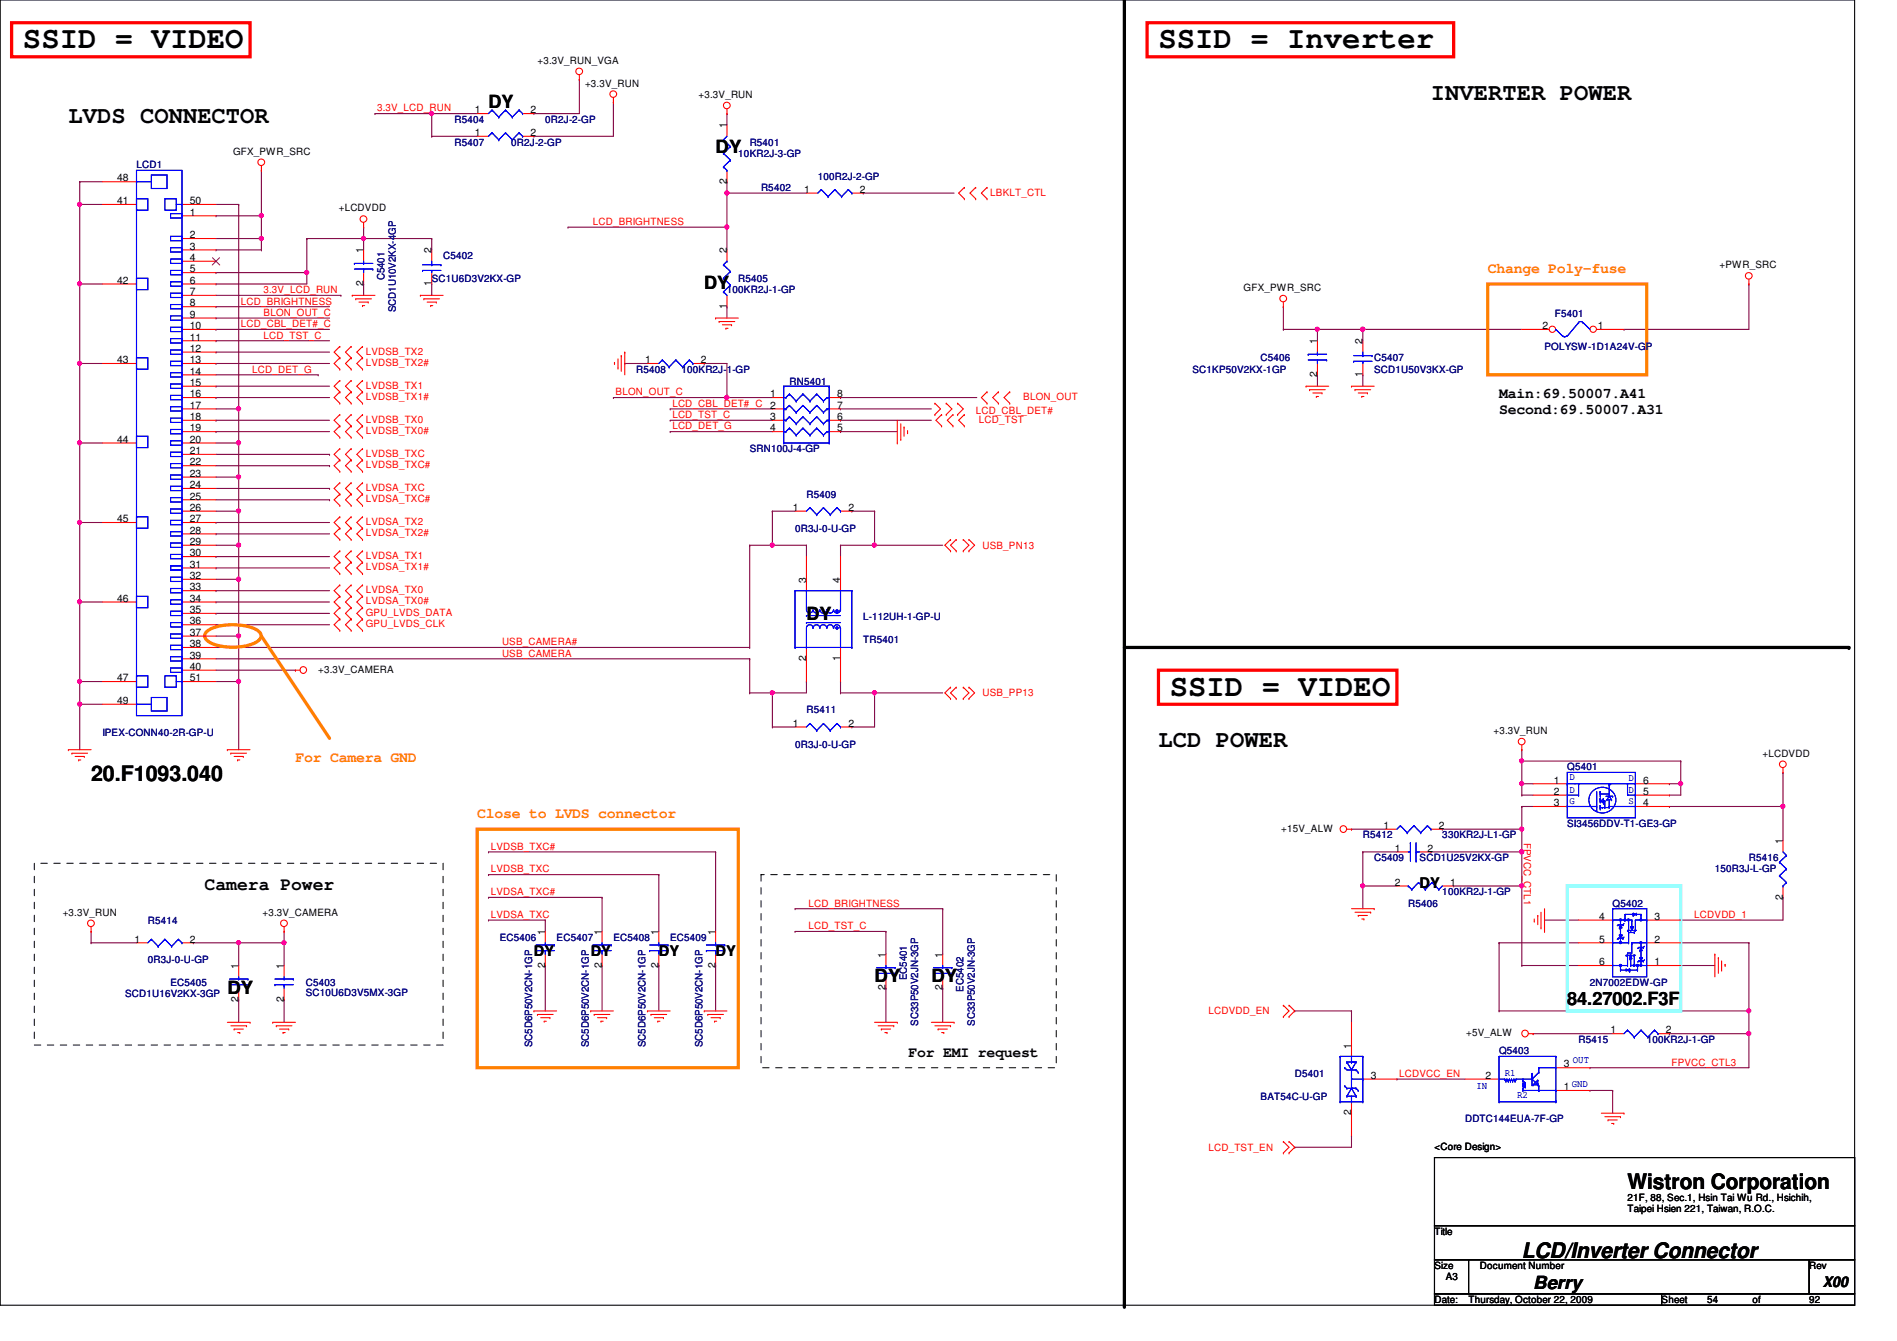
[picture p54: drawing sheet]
<svg xmlns="http://www.w3.org/2000/svg" width="297mm" height="210mm" viewBox="0 0 297 210" stroke-linecap="round" stroke-linejoin="round" font-family="sans-serif">
<defs><g id="words">
<g font-size="4.8">
<text x="3.6" y="7.6">SSID = VIDEO</text>
<text x="181.4" y="7.6">SSID = Inverter</text>
<text x="183.2" y="108.9">SSID = VIDEO</text>
</g>
<g font-size="3.7">
<text x="224.1" y="15.6">INVERTER POWER</text>
<text x="10.7" y="19.2">LVDS CONNECTOR</text>
<text x="181.4" y="117">LCD POWER</text>
</g>
<g font-size="3.3">
<text x="14.3" y="122.3">20.F1093.040</text>
<text x="254.8" y="186.1">Wistron Corporation</text>
<text x="238.3" y="196.8">LCD/Inverter Connector</text>
</g>
<g font-size="2.8">
<text x="76.5" y="16.8">DY</text>
<text x="112.1" y="24">DY</text>
<text x="110.3" y="45.3">DY</text>
<text x="126.3" y="97">DY</text>
<text x="32" y="139.3">Camera Power</text>
<text x="35.6" y="155.5">DY</text>
<text x="136.9" y="153.8">DY</text>
<text x="145.8" y="153.8">DY</text>
<text x="245.4" y="157.3">84.27002.F3F</text>
<text x="240.1" y="201.7">Berry</text>
</g>
<g font-size="2.3" fill="#ff8000">
<text x="233" y="42.8">Change Poly-fuse</text>
<text x="46.3" y="119.2">For Camera GND</text>
<text x="74.7" y="128.1">Close to LVDS connector</text>
</g>
<g font-size="2.3">
<text x="234.7" y="62.3">Main:69.50007.A41</text>
<text x="234.7" y="64.9">Second:69.50007.A31</text>
<text x="222.3" y="139">DY</text>
<text x="83.6" y="149.7">DY</text>
<text x="92.5" y="149.7">DY</text>
<text x="103.2" y="149.7">DY</text>
<text x="112.1" y="149.7">DY</text>
<text x="142.3" y="165.4">For EMI request</text>
<text x="285.4" y="201.4">X00</text>
</g>
<g font-size="1.6">
<text x="84.2" y="10">+3.3V_RUN_VGA</text>
<text x="74.4" y="17.7">1</text>
<text x="83.1" y="17.7">2</text>
<text x="91.6" y="13.5">+3.3V_RUN</text>
<text x="109.4" y="15.3">+3.3V_RUN</text>
<text x="74.4" y="21.3">1</text>
<text x="83.1" y="21.3">2</text>
<text x="113.8" y="20.1" transform="rotate(-90 113.8 20.1)">1</text>
<text x="18.4" y="28.4">48</text>
<text x="36.5" y="24.2">GFX_PWR_SRC</text>
<text x="113.8" y="28.8" transform="rotate(-90 113.8 28.8)">2</text>
<text x="18.4" y="32">41</text>
<text x="29.7" y="33.7">1</text>
<text x="29.7" y="32">50</text>
<text x="53" y="33.1">+LCDVDD</text>
<text x="125.9" y="30.2">1</text>
<text x="134.6" y="30.2">2</text>
<text x="29.7" y="37.3">2</text>
<text x="29.7" y="39.1">3</text>
<text x="29.7" y="40.9">4</text>
<text x="56.9" y="39.7" transform="rotate(-90 56.9 39.7)">1</text>
<text x="67.6" y="39.7" transform="rotate(-90 67.6 39.7)">2</text>
<text x="113.8" y="39.7" transform="rotate(-90 113.8 39.7)">2</text>
<text x="269.2" y="42">+PWR_SRC</text>
<text x="18.4" y="44.4">42</text>
<text x="29.7" y="42.6">5</text>
<text x="29.7" y="44.4">6</text>
<text x="29.7" y="46.2">7</text>
<text x="29.7" y="48">8</text>
<text x="56.9" y="44.8" transform="rotate(-90 56.9 44.8)">2</text>
<text x="67.6" y="44.8" transform="rotate(-90 67.6 44.8)">1</text>
<text x="194.7" y="45.6">GFX_PWR_SRC</text>
<text x="29.7" y="49.7">9</text>
<text x="29.7" y="51.5">10</text>
<text x="29.7" y="53.3">11</text>
<text x="113.8" y="48.3" transform="rotate(-90 113.8 48.3)">1</text>
<text x="206.2" y="53.9" transform="rotate(-90 206.2 53.9)">1</text>
<text x="213.4" y="53.9" transform="rotate(-90 213.4 53.9)">2</text>
<text x="241.5" y="51.5">2</text>
<text x="250.2" y="51.5">1</text>
<text x="18.4" y="56.9">43</text>
<text x="29.7" y="55.1">12</text>
<text x="29.7" y="56.9">13</text>
<text x="29.7" y="58.6">14</text>
<text x="101" y="56.9">1</text>
<text x="109.7" y="56.9">2</text>
<text x="206.2" y="59" transform="rotate(-90 206.2 59)">2</text>
<text x="213.4" y="59" transform="rotate(-90 213.4 59)">1</text>
<text x="29.7" y="60.4">15</text>
<text x="29.7" y="62.2">16</text>
<text x="29.7" y="64">17</text>
<text x="29.7" y="65.7">18</text>
<text x="120.6" y="62.2">1</text>
<text x="120.6" y="64">2</text>
<text x="120.6" y="65.7">3</text>
<text x="131.1" y="65.7">6</text>
<text x="131.1" y="64">7</text>
<text x="131.1" y="62.2">8</text>
<text x="18.4" y="69.3">44</text>
<text x="29.7" y="67.5">19</text>
<text x="29.7" y="69.3">20</text>
<text x="29.7" y="71.1">21</text>
<text x="120.6" y="67.5">4</text>
<text x="131.1" y="67.5">5</text>
<text x="29.7" y="72.9">22</text>
<text x="29.7" y="74.6">23</text>
<text x="29.7" y="76.4">24</text>
<text x="18.4" y="81.7">45</text>
<text x="29.7" y="78.2">25</text>
<text x="29.7" y="80">26</text>
<text x="29.7" y="81.7">27</text>
<text x="29.7" y="83.5">28</text>
<text x="124.2" y="80">1</text>
<text x="132.8" y="80">2</text>
<text x="29.7" y="85.3">29</text>
<text x="29.7" y="87.1">30</text>
<text x="29.7" y="88.9">31</text>
<text x="18.4" y="94.2">46</text>
<text x="29.7" y="90.6">32</text>
<text x="29.7" y="92.4">33</text>
<text x="29.7" y="94.2">34</text>
<text x="29.7" y="96">35</text>
<text x="126.2" y="91.2" transform="rotate(-90 126.2 91.2)">3</text>
<text x="131.6" y="91.2" transform="rotate(-90 131.6 91.2)">4</text>
<text x="29.7" y="97.7">36</text>
<text x="29.7" y="99.5">37</text>
<text x="29.7" y="101.3">38</text>
<text x="18.4" y="106.6">47</text>
<text x="29.7" y="103.1">39</text>
<text x="29.7" y="104.9">40</text>
<text x="29.7" y="106.6">51</text>
<text x="49.8" y="105.3">+3.3V_CAMERA</text>
<text x="126.2" y="103.5" transform="rotate(-90 126.2 103.5)">2</text>
<text x="131.6" y="103.5" transform="rotate(-90 131.6 103.5)">1</text>
<text x="18.4" y="110.2">49</text>
<text x="124.2" y="113.7">1</text>
<text x="132.8" y="113.7">2</text>
<text x="233.8" y="114.9">+3.3V_RUN</text>
<text x="276" y="118.4">+LCDVDD</text>
<text x="243.3" y="122.6">1</text>
<text x="243.3" y="124.4">2</text>
<text x="257.3" y="124.4">5</text>
<text x="257.3" y="122.6">6</text>
<text x="200.6" y="130.2">+15V_ALW</text>
<text x="216.6" y="129.8">1</text>
<text x="225.3" y="129.8">2</text>
<text x="243.3" y="126.2">3</text>
<text x="257.3" y="126.2">4</text>
<text x="218.4" y="133.3">1</text>
<text x="223.5" y="133.3">2</text>
<text x="279.1" y="132.1" transform="rotate(-90 279.1 132.1)">1</text>
<text x="9.8" y="143.3">+3.3V_RUN</text>
<text x="41.1" y="143.3">+3.3V_CAMERA</text>
<text x="218.4" y="138.6">2</text>
<text x="227.1" y="138.6">1</text>
<text x="250.4" y="144">4</text>
<text x="259.1" y="144">3</text>
<text x="279.1" y="140.8" transform="rotate(-90 279.1 140.8)">2</text>
<text x="21" y="147.5">1</text>
<text x="29.7" y="147.5">2</text>
<text x="85.3" y="146.3" transform="rotate(-90 85.3 146.3)">1</text>
<text x="94.2" y="146.3" transform="rotate(-90 94.2 146.3)">1</text>
<text x="103.1" y="146.3" transform="rotate(-90 103.1 146.3)">1</text>
<text x="112" y="146.3" transform="rotate(-90 112 146.3)">1</text>
<text x="138.7" y="149.9" transform="rotate(-90 138.7 149.9)">1</text>
<text x="147.6" y="149.9" transform="rotate(-90 147.6 149.9)">1</text>
<text x="250.4" y="147.5">5</text>
<text x="259.1" y="147.5">2</text>
<text x="37.3" y="151.7" transform="rotate(-90 37.3 151.7)">1</text>
<text x="44.4" y="151.7" transform="rotate(-90 44.4 151.7)">1</text>
<text x="85.3" y="151.5" transform="rotate(-90 85.3 151.5)">2</text>
<text x="94.2" y="151.5" transform="rotate(-90 94.2 151.5)">2</text>
<text x="103.1" y="151.5" transform="rotate(-90 103.1 151.5)">2</text>
<text x="112" y="151.5" transform="rotate(-90 112 151.5)">2</text>
<text x="138.7" y="155" transform="rotate(-90 138.7 155)">2</text>
<text x="147.6" y="155" transform="rotate(-90 147.6 155)">2</text>
<text x="250.4" y="151.1">6</text>
<text x="259.1" y="151.1">1</text>
<text x="37.3" y="156.8" transform="rotate(-90 37.3 156.8)">2</text>
<text x="44.4" y="156.8" transform="rotate(-90 44.4 156.8)">2</text>
<text x="252.2" y="161.8">1</text>
<text x="260.9" y="161.8">2</text>
<text x="211.6" y="164.1" transform="rotate(-90 211.6 164.1)">1</text>
<text x="229.6" y="162.2">+5V_ALW</text>
<text x="244.9" y="167.1">3</text>
<text x="214.6" y="168.9">3</text>
<text x="232.6" y="168.9">2</text>
<text x="244.9" y="170.6">1</text>
<text x="211.6" y="174.6" transform="rotate(-90 211.6 174.6)">2</text>
<text x="224.6" y="180">&lt;Core Design&gt;</text>
<text x="254.8" y="188">21F, 88, Sec.1, Hsin Tai Wu Rd., Hsichih,</text>
<text x="254.8" y="189.8">Taipei Hsien 221, Taiwan, R.O.C.</text>
<text x="224.6" y="193.3">Title</text>
<text x="224.6" y="198.6">Size</text>
<text x="224.6" y="204">Date:</text>
<text x="226.4" y="200.4">A3</text>
<text x="230" y="204">Thursday, October 22, 2009</text>
<text x="231.7" y="198.6">Document Number</text>
<text x="260.2" y="204">Sheet</text>
<text x="267.3" y="204">54</text>
<text x="274.4" y="204">of</text>
<text x="283.3" y="198.6">Rev</text>
<text x="283.3" y="204">92</text>
</g>
<g font-size="1.6" fill="#f00">
<text x="59.1" y="17.4">3.3V_LCD_RUN</text>
<text x="92.8" y="35.2">LCD_BRIGHTNESS</text>
<text x="155.1" y="30.6">LBKLT_CTL</text>
<text x="37.7" y="47.7">LCD_BRIGHTNESS</text>
<text x="41.3" y="45.9">3.3V_LCD_RUN</text>
<text x="37.7" y="51.2">LCD_CBL_DET#_C</text>
<text x="41.3" y="49.4">BLON_OUT_C</text>
<text x="41.3" y="53">LCD_TST_C</text>
<text x="39.5" y="58.3">LCD_DET_G</text>
<text x="57.3" y="57.3">LVDSB_TX2#</text>
<text x="57.3" y="55.5">LVDSB_TX2</text>
<text x="57.3" y="62.6">LVDSB_TX1#</text>
<text x="57.3" y="60.8">LVDSB_TX1</text>
<text x="96.4" y="61.9">BLON_OUT_C</text>
<text x="105.3" y="65.4">LCD_TST_C</text>
<text x="105.3" y="63.7">LCD_CBL_DET#_C</text>
<text x="152.8" y="64.7">LCD_CBL_DET#</text>
<text x="160.2" y="62.6">BLON_OUT</text>
<text x="57.3" y="71.5">LVDSB_TXC</text>
<text x="57.3" y="67.9">LVDSB_TX0#</text>
<text x="57.3" y="66.2">LVDSB_TX0</text>
<text x="105.3" y="67.2">LCD_DET_G</text>
<text x="153.3" y="66.2">LCD_TST</text>
<text x="57.3" y="73.3">LVDSB_TXC#</text>
<text x="57.3" y="76.8">LVDSA_TXC</text>
<text x="57.3" y="83.9">LVDSA_TX2#</text>
<text x="57.3" y="82.2">LVDSA_TX2</text>
<text x="57.3" y="78.6">LVDSA_TXC#</text>
<text x="57.3" y="87.5">LVDSA_TX1</text>
<text x="57.3" y="89.3">LVDSA_TX1#</text>
<text x="153.8" y="85.9">USB_PN13</text>
<text x="57.3" y="92.8">LVDSA_TX0</text>
<text x="57.3" y="94.6">LVDSA_TX0#</text>
<text x="57.3" y="96.4">GPU_LVDS_DATA</text>
<text x="57.3" y="98.2">GPU_LVDS_CLK</text>
<text x="78.6" y="101">USB_CAMERA#</text>
<text x="78.6" y="102.8">USB_CAMERA</text>
<text x="153.8" y="109">USB_PP13</text>
<text x="238.6" y="131.9" transform="rotate(90 238.6 131.9)">FPVCC_CTL1</text>
<text x="76.8" y="133">LVDSB_TXC#</text>
<text x="76.8" y="136.6">LVDSB_TXC</text>
<text x="76.8" y="143.7">LVDSA_TXC</text>
<text x="76.8" y="140.1">LVDSA_TXC#</text>
<text x="126.6" y="141.9">LCD_BRIGHTNESS</text>
<text x="265.3" y="143.7">LCDVDD_1</text>
<text x="126.6" y="145.5">LCD_TST_C</text>
<text x="189.2" y="158.8">LCDVDD_EN</text>
<text x="261.7" y="166.8">FPVCC_CTL3</text>
<text x="219.1" y="168.6">LCDVCC_EN</text>
<text x="189.2" y="180.1">LCD_TST_EN</text>
</g>
<g font-size="1.6" fill="#000080">
<text x="71.2" y="22.8">R5407</text>
<text x="71.2" y="19.2">R5404</text>
<text x="80" y="22.8">0R2J-2-GP</text>
<text x="85.4" y="19.2">0R2J-2-GP</text>
<text x="117.4" y="22.8">R5401</text>
<text x="21.4" y="26.3">LCD1</text>
<text x="115.6" y="24.6">10KR2J-3-GP</text>
<text x="119.2" y="29.9">R5402</text>
<text x="128.1" y="28.1">100R2J-2-GP</text>
<text x="69.4" y="40.6">C5402</text>
<text x="60.2" y="43.9" transform="rotate(-90 60.2 43.9)">C5401</text>
<text x="67.6" y="44.1">SC1U6D3V2KX-GP</text>
<text x="113.8" y="45.9">100KR2J-1-GP</text>
<text x="115.6" y="44.1">R5405</text>
<text x="62" y="48.9" transform="rotate(-90 62 48.9)">SCD1U10V2KX-4GP</text>
<text x="243.5" y="49.6">F5401</text>
<text x="99.6" y="58.3">R5408</text>
<text x="106.7" y="58.3">100KR2J-1-GP</text>
<text x="186.7" y="58.3">SC1KP50V2KX-1GP</text>
<text x="197.4" y="56.6">C5406</text>
<text x="215.2" y="56.6">C5407</text>
<text x="215.2" y="58.3">SCD1U50V3KX-GP</text>
<text x="241.8" y="54.8">POLYSW-1D1A24V-GP</text>
<text x="123.6" y="60.3">RN5401</text>
<text x="117.4" y="70.8">SRN100J-4-GP</text>
<text x="126.3" y="77.9">R5409</text>
<text x="124.5" y="83.2">0R3J-0-U-GP</text>
<text x="135.2" y="100.7">TR5401</text>
<text x="135.2" y="97.1">L-112UH-1-GP-U</text>
<text x="126.3" y="111.7">R5411</text>
<text x="16" y="115.2">IPEX-CONN40-2R-GP-U</text>
<text x="124.5" y="117">0R3J-0-U-GP</text>
<text x="245.4" y="120.6">Q5401</text>
<text x="213.4" y="131.2">R5412</text>
<text x="225.8" y="131.2">330KR2J-L1-GP</text>
<text x="245.4" y="129.5">SI3456DDV-T1-GE3-GP</text>
<text x="215.2" y="134.8">C5409</text>
<text x="222.3" y="134.8">SCD1U25V2KX-GP</text>
<text x="268.5" y="136.6">150R3J-L-GP</text>
<text x="273.9" y="134.8">R5416</text>
<text x="220.5" y="141.9">R5406</text>
<text x="225.8" y="140.1">100KR2J-1-GP</text>
<text x="252.5" y="141.9">Q5402</text>
<text x="23.2" y="144.6">R5414</text>
<text x="78.3" y="147.2">EC5406</text>
<text x="87.2" y="147.2">EC5407</text>
<text x="96.1" y="147.2">EC5408</text>
<text x="104.9" y="147.2">EC5409</text>
<text x="23.2" y="150.8">0R3J-0-U-GP</text>
<text x="26.7" y="154.3">EC5405</text>
<text x="47.9" y="154.3">C5403</text>
<text x="47.9" y="156">SC10U6D3V5MX-3GP</text>
<text x="142" y="153.5" transform="rotate(-90 142 153.5)">EC5401</text>
<text x="150.9" y="155.2" transform="rotate(-90 150.9 155.2)">EC5402</text>
<text x="249" y="154.3">2N7002EDW-GP</text>
<text x="19.6" y="156.1">SCD1U16V2KX-3GP</text>
<text x="143.8" y="160.6" transform="rotate(-90 143.8 160.6)">SC33P50V2JN-3GP</text>
<text x="152.7" y="160.6" transform="rotate(-90 152.7 160.6)">SC33P50V2JN-3GP</text>
<text x="83.3" y="163.9" transform="rotate(-90 83.3 163.9)">SC5D6P50V2CN-1GP</text>
<text x="92.2" y="163.9" transform="rotate(-90 92.2 163.9)">SC5D6P50V2CN-1GP</text>
<text x="101.1" y="163.9" transform="rotate(-90 101.1 163.9)">SC5D6P50V2CN-1GP</text>
<text x="110" y="163.9" transform="rotate(-90 110 163.9)">SC5D6P50V2CN-1GP</text>
<text x="234.7" y="165">Q5403</text>
<text x="247.2" y="163.2">R5415</text>
<text x="257.8" y="163.2">100KR2J-1-GP</text>
<text x="197.4" y="172.1">BAT54C-U-GP</text>
<text x="202.7" y="168.6">D5401</text>
<text x="229.4" y="175.7">DDTC144EUA-7F-GP</text>
</g>
<g font-size="1.6" fill="#00f">
<text x="245.7" y="122.1">D</text>
<text x="245.7" y="124.1">D</text>
<text x="245.7" y="125.9">G</text>
<text x="255" y="122.3">D</text>
<text x="255" y="124.1">D</text>
<text x="255" y="125.9">S</text>
<text x="246.3" y="166.4">OUT</text>
<text x="231.2" y="170.5">IN</text>
<text x="235.6" y="168.4">R1</text>
<text x="237.6" y="171.9">R2</text>
<text x="246.1" y="170.1">GND</text>
</g>
</g></defs>
<path d="M0 0h290.4v204.3h-290.4z" fill="none" stroke="#000" stroke-width=".17"/>
<path d="M213.4 51.6h.1M213.4 51.6h24.9" fill="none" stroke="#800040" stroke-width=".17"/>
<circle cx="213.4" cy="51.5" r=".32" fill="#f0f"/>
<circle cx="213.4" cy="51.5" r=".32" fill="none" stroke="#f0f" stroke-width=".17"/>
<path d="M201 48h.1M201 48v3.6M206.3 51.6h.1M206.3 51.6h7.1" fill="none" stroke="#800040" stroke-width=".17"/>
<circle cx="213.4" cy="51.5" r=".32" fill="#f0f"/>
<circle cx="213.4" cy="51.5" r=".32" fill="none" stroke="#f0f" stroke-width=".17"/>
<circle cx="206.3" cy="51.5" r=".32" fill="#f0f"/>
<circle cx="206.3" cy="51.5" r=".32" fill="none" stroke="#f0f" stroke-width=".17"/>
<g fill="none" stroke="#800040" stroke-width=".17">
<path d="M201 51.6h.1M201 51.6h5.3M206.3 51.6h.1M206.3 58.7h.1M206.3 51.6v1.7M206.3 58.7v1.8M213.4 51.6h.1M213.4 58.7h.1M213.4 51.6v1.7M213.4 58.7v1.8M254.3 51.6h.1M273.9 44.4h.1"/>
<path d="M273.9 44.4v7.2h-19.6M37.4 147.6h.1M37.4 147.6h7.1"/>
</g>
<circle cx="44.5" cy="147.5" r=".32" fill="#f0f"/>
<circle cx="44.5" cy="147.5" r=".32" fill="none" stroke="#f0f" stroke-width=".17"/>
<circle cx="37.4" cy="147.5" r=".32" fill="#f0f"/>
<circle cx="37.4" cy="147.5" r=".32" fill="none" stroke="#f0f" stroke-width=".17"/>
<g fill="none" stroke="#800040" stroke-width=".17">
<path d="M76.5 133.3h.1M76.5 136.9h.1M76.5 133.3h35.6M76.5 136.9h26.7M103.2 136.9h.1M103.2 136.9v8.9M112.1 133.3h.1M112.1 133.3v12.5M238.3 133.3h.1M238.3 133.3v5.4M14.3 145.8h.1M14.3 147.6h.1"/>
<path d="M14.3 145.8v1.8M14.3 147.6h7.1M30.3 147.6h.1M30.3 147.6h7.1M37.4 156.5h.1M37.4 147.6h.1M37.4 147.6v3.5M37.4 156.5v3.5M44.5 147.6h.1M44.5 145.8h.1M44.5 156.5h.1M44.5 145.8v5.3"/>
<path d="M44.5 156.5v3.5M76.5 144h.1M76.5 140.5h.1M76.5 144h8.9M76.5 140.5h17.8M85.4 144h.1M85.4 151.1h.1M85.4 144v1.8M85.4 151.1v7.1M94.3 151.1h.1M94.3 140.5h.1M94.3 140.5v5.3"/>
<path d="M94.3 151.1v7.1M103.2 151.1h.1M103.2 151.1v7.1M112.1 151.1h.1M112.1 151.1v7.1M124.5 145.8h.1M124.5 142.2h.1M124.5 145.8h14.2M124.5 142.2h23.1M138.7 145.8h.1M138.7 154.7h.1M138.7 145.8v3.6"/>
<path d="M138.7 154.7v5.3M147.6 154.7h.1M147.6 142.2h.1M147.6 142.2v7.2M147.6 154.7v5.3M211.6 158.2h.1M211.6 158.2v1.8"/>
</g>
<circle cx="238.3" cy="133.3" r=".32" fill="#f0f"/>
<circle cx="238.3" cy="133.3" r=".32" fill="none" stroke="#f0f" stroke-width=".17"/>
<path d="M238.3 119.1h.1M238.3 119.1h24.9M234.7 147.6h.1M234.7 147.6h12.5M218.7 168.9h.1M218.7 168.9h10.7" fill="none" stroke="#800040" stroke-width=".17"/>
<circle cx="238.3" cy="119.1" r=".32" fill="#f0f"/>
<circle cx="238.3" cy="119.1" r=".32" fill="none" stroke="#f0f" stroke-width=".17"/>
<path d="M263.2 119.1h.1M263.2 119.1v3.6M211.6 129.8h.1M211.6 129.8h5.4M238.3 122.7h.1M238.3 122.7h1.8" fill="none" stroke="#800040" stroke-width=".17"/>
<circle cx="238.3" cy="122.7" r=".32" fill="#f0f"/>
<circle cx="238.3" cy="122.7" r=".32" fill="none" stroke="#f0f" stroke-width=".17"/>
<path d="M213.4 133.3h.1M213.4 133.3h5.3M225.8 129.8h.1M225.8 129.8h12.5M238.3 122.7h.1M238.3 124.5h.1M238.3 122.7v1.8M238.3 124.5h1.8" fill="none" stroke="#800040" stroke-width=".17"/>
<circle cx="238.3" cy="129.8" r=".32" fill="#f0f"/>
<circle cx="238.3" cy="129.8" r=".32" fill="none" stroke="#f0f" stroke-width=".17"/>
<path d="M224.1 133.3h.1M224.1 133.3h14.2" fill="none" stroke="#800040" stroke-width=".17"/>
<circle cx="238.3" cy="133.3" r=".32" fill="#f0f"/>
<circle cx="238.3" cy="133.3" r=".32" fill="none" stroke="#f0f" stroke-width=".17"/>
<path d="M238.3 119.1h.1M238.3 119.1v3.6M213.4 138.7h.1M213.4 138.7v3.5" fill="none" stroke="#800040" stroke-width=".17"/>
<circle cx="213.4" cy="138.7" r=".32" fill="#f0f"/>
<circle cx="213.4" cy="138.7" r=".32" fill="none" stroke="#f0f" stroke-width=".17"/>
<g fill="none" stroke="#800040" stroke-width=".17">
<path d="M213.4 138.7h.1M213.4 133.3h.1M213.4 138.7h5.3M213.4 133.3v5.4M227.6 138.7h.1M227.6 138.7h10.7M238.3 129.8h.1M238.3 126.2h.1M238.3 126.2v7.1M279.2 120.9h.1M279.2 120.9v5.3M234.7 147.6h.1"/>
<path d="M234.7 147.6v10.6M241.8 144h.1M241.8 144h5.4M263.2 144h.1M279.2 140.5h.1M279.2 140.5v3.5h-16M202.7 179.6h.1M202.7 179.6h8.9M249 167.1h.1M249 170.7h.1M249 167.1h24.9M249 170.7h3.5"/>
<path d="M252.5 170.7h.1M252.5 170.7v3.5"/>
</g>
<circle cx="279.2" cy="126.2" r=".32" fill="#f0f"/>
<circle cx="279.2" cy="126.2" r=".32" fill="none" stroke="#f0f" stroke-width=".17"/>
<g fill="none" stroke="#800040" stroke-width=".17">
<path d="M238.3 117.3h.1M238.3 117.3v1.8M238.3 126.2h.1M238.3 126.2h1.8M261.4 124.5h.1M261.4 124.5h1.8M279.2 126.2h.1M279.2 126.2v5.4M234.7 158.2h.1M234.7 158.2h39.2M238.3 151.1h.1M238.3 151.1h8.9"/>
<path d="M273.9 147.6h.1M273.9 158.2h.1M273.9 147.6v14.2h-12.5M240.1 161.8h.1M240.1 161.8h12.4M261.4 161.8h.1"/>
</g>
<circle cx="273.8" cy="158.2" r=".32" fill="#f0f"/>
<circle cx="273.8" cy="158.2" r=".32" fill="none" stroke="#f0f" stroke-width=".17"/>
<path d="M263.2 122.7h.1M263.2 122.7v1.8M263.2 147.6h.1M263.2 147.6h10.7" fill="none" stroke="#800040" stroke-width=".17"/>
<circle cx="263.2" cy="122.7" r=".32" fill="#f0f"/>
<circle cx="263.2" cy="122.7" r=".32" fill="none" stroke="#f0f" stroke-width=".17"/>
<path d="M261.4 122.7h.1M261.4 122.7h1.8M202.7 158.2h.1M202.7 158.2h8.9M273.9 161.8h.1M273.9 161.8v5.3" fill="none" stroke="#800040" stroke-width=".17"/>
<circle cx="273.8" cy="161.8" r=".32" fill="#f0f"/>
<circle cx="273.8" cy="161.8" r=".32" fill="none" stroke="#f0f" stroke-width=".17"/>
<path d="M238.3 138.7h.1M238.3 138.7v12.4" fill="none" stroke="#800040" stroke-width=".17"/>
<circle cx="238.3" cy="138.7" r=".32" fill="#f0f"/>
<circle cx="238.3" cy="138.7" r=".32" fill="none" stroke="#f0f" stroke-width=".17"/>
<path d="M40.9 39.1h.1M40.9 37.3v1.8M37.4 106.7h.1M37.4 106.7v10.6M261.4 126.2h.1M261.4 126.2h17.8M263.2 151.1h.1M263.2 151.1h5.3M211.6 177.8h.1M211.6 177.8v1.8" fill="none" stroke="#800040" stroke-width=".17"/>
<circle cx="37.4" cy="106.7" r=".32" fill="#f0f"/>
<circle cx="37.4" cy="106.7" r=".32" fill="none" stroke="#f0f" stroke-width=".17"/>
<path d="M12.5 44.4h.1M12.5 44.4h3.5M12.5 44.4v12.5" fill="none" stroke="#800040" stroke-width=".17"/>
<circle cx="12.5" cy="44.4" r=".32" fill="#f0f"/>
<circle cx="12.5" cy="44.4" r=".32" fill="none" stroke="#f0f" stroke-width=".17"/>
<path d="M12.5 56.9h.1M12.5 56.9v12.4M12.5 56.9h3.5M12.5 106.7h.1M12.5 110.2h.1M12.5 106.7h3.5M12.5 110.2v7.1" fill="none" stroke="#800040" stroke-width=".17"/>
<circle cx="12.5" cy="56.9" r=".32" fill="#f0f"/>
<circle cx="12.5" cy="56.9" r=".32" fill="none" stroke="#f0f" stroke-width=".17"/>
<path d="M33.8 33.8h.1M33.8 33.8h7.1" fill="none" stroke="#800040" stroke-width=".17"/>
<circle cx="40.9" cy="33.8" r=".32" fill="#f0f"/>
<circle cx="40.9" cy="33.8" r=".32" fill="none" stroke="#f0f" stroke-width=".17"/>
<path d="M40.9 37.3h.1M40.9 33.8v3.5" fill="none" stroke="#800040" stroke-width=".17"/>
<circle cx="40.9" cy="37.3" r=".32" fill="#f0f"/>
<circle cx="40.9" cy="37.3" r=".32" fill="none" stroke="#f0f" stroke-width=".17"/>
<path d="M12.5 28.4h.1M12.5 28.4h3.5M12.5 110.2h.1M12.5 110.2h3.5" fill="none" stroke="#800040" stroke-width=".17"/>
<circle cx="12.5" cy="110.2" r=".32" fill="#f0f"/>
<circle cx="12.5" cy="110.2" r=".32" fill="none" stroke="#f0f" stroke-width=".17"/>
<path d="M33.8 39.1h.1M33.8 39.1h7.1M12.5 69.3h.1M12.5 69.3h3.5M12.5 69.3v12.5" fill="none" stroke="#800040" stroke-width=".17"/>
<circle cx="12.5" cy="69.3" r=".32" fill="#f0f"/>
<circle cx="12.5" cy="69.3" r=".32" fill="none" stroke="#f0f" stroke-width=".17"/>
<path d="M12.5 28.4h.1M12.5 28.4v3.6M12.5 106.7h.1M12.5 106.7v3.5" fill="none" stroke="#800040" stroke-width=".17"/>
<circle cx="12.5" cy="106.7" r=".32" fill="#f0f"/>
<circle cx="12.5" cy="106.7" r=".32" fill="none" stroke="#f0f" stroke-width=".17"/>
<path d="M12.5 81.8h.1M12.5 81.8h3.5M12.5 81.8v12.4" fill="none" stroke="#800040" stroke-width=".17"/>
<circle cx="12.5" cy="81.8" r=".32" fill="#f0f"/>
<circle cx="12.5" cy="81.8" r=".32" fill="none" stroke="#f0f" stroke-width=".17"/>
<path d="M12.5 32h.1M12.5 32h3.5M12.5 32v12.4" fill="none" stroke="#800040" stroke-width=".17"/>
<circle cx="12.5" cy="32" r=".32" fill="#f0f"/>
<circle cx="12.5" cy="32" r=".32" fill="none" stroke="#f0f" stroke-width=".17"/>
<path d="M12.5 94.2h.1M12.5 94.2h3.5M12.5 94.2v12.5" fill="none" stroke="#800040" stroke-width=".17"/>
<circle cx="12.5" cy="94.2" r=".32" fill="#f0f"/>
<circle cx="12.5" cy="94.2" r=".32" fill="none" stroke="#f0f" stroke-width=".17"/>
<path d="M33.8 37.3h7.1M40.9 37.3h.1M48 37.3h.1M48 37.3h8.9M48 37.3v5.4h-14.2M33.8 42.7h.1M33.8 46.2h19.6M53.4 46.2h.1" fill="none" stroke="#800040" stroke-width=".17"/>
<circle cx="48" cy="42.6" r=".32" fill="#f0f"/>
<circle cx="48" cy="42.6" r=".32" fill="none" stroke="#f0f" stroke-width=".17"/>
<path d="M56.9 37.3h.1M56.9 37.3v1.8M56.9 37.3h10.7M56.9 44.4h.1M56.9 44.4v1.8" fill="none" stroke="#800040" stroke-width=".17"/>
<circle cx="56.9" cy="37.3" r=".32" fill="#f0f"/>
<circle cx="56.9" cy="37.3" r=".32" fill="none" stroke="#f0f" stroke-width=".17"/>
<g fill="none" stroke="#800040" stroke-width=".17">
<path d="M67.6 17.8h.1M67.6 17.8v3.5M83.6 17.8h.1M90.7 12.4h.1M90.7 12.4v5.4h-7.1M96.1 16h.1M96.1 16v5.3h-12.5M56.9 35.6h.1M56.9 35.6v1.7M67.6 37.3h.1M67.6 21.3h.1M67.6 37.3v1.8"/>
<path d="M67.6 21.3h7.1M83.6 21.3h.1M33.8 44.4h.1M33.8 51.6h.1M33.8 51.6h17.8M48 42.7h.1M48 42.7v1.7h-14.2M67.6 44.4h.1M67.6 44.4v1.8M104.9 67.6h.1M104.9 67.6h16M131.6 67.6h.1"/>
<path d="M131.6 67.6h8.9"/>
</g>
<circle cx="67.6" cy="17.8" r=".32" fill="#f0f"/>
<circle cx="67.6" cy="17.8" r=".32" fill="none" stroke="#f0f" stroke-width=".17"/>
<g fill="none" stroke="#800040" stroke-width=".17">
<path d="M58.7 17.8h.1M58.7 17.8h16M67.6 17.8h.1M33.8 49.8h.1M33.8 53.3h.1M33.8 56.9h.1M33.8 55.1h.1M33.8 49.8h17.8M33.8 53.3h17.8M33.8 56.9h17.8M33.8 55.1h17.8M33.8 67.6h.1"/>
<path d="M33.8 62.2h.1M33.8 65.8h.1M33.8 60.5h.1M33.8 72.9h17.8M33.8 71.1h17.8M33.8 67.6h17.8M33.8 62.2h17.8M33.8 65.8h17.8M33.8 60.5h17.8M51.6 72.9h.1M51.6 71.1h.1M104.9 65.8h.1"/>
<path d="M104.9 65.8h16M113.8 62.2h.1M113.8 62.2h7.1M131.6 65.8h.1M131.6 64h.1M131.6 62.2h.1M131.6 62.2h21.3M131.6 65.8h14.2M131.6 64h14.2M33.8 87.1h.1M33.8 88.9h.1M33.8 81.8h.1"/>
<path d="M33.8 83.6h.1M33.8 87.1h17.8M33.8 88.9h17.8M33.8 81.8h17.8M33.8 83.6h17.8"/>
</g>
<circle cx="113.8" cy="62.2" r=".32" fill="#f0f"/>
<circle cx="113.8" cy="62.2" r=".32" fill="none" stroke="#f0f" stroke-width=".17"/>
<g fill="none" stroke="#800040" stroke-width=".17">
<path d="M88.9 35.6h.1M88.9 35.6h24.9M113.8 30.2h.1M113.8 28.4h.1M113.8 35.6h.1M113.8 28.4v1.8M113.8 35.6v3.5M113.8 30.2h12.5M135.2 30.2h.1M135.2 30.2h14.2M33.8 48h.1M33.8 48h17.8"/>
<path d="M113.8 48h.1M113.8 48v1.8M104.9 64h.1M104.9 64h16"/>
</g>
<circle cx="113.8" cy="35.5" r=".32" fill="#f0f"/>
<circle cx="113.8" cy="35.5" r=".32" fill="none" stroke="#f0f" stroke-width=".17"/>
<g fill="none" stroke="#800040" stroke-width=".17">
<path d="M113.8 17.8h.1M113.8 17.8v1.8M33.8 78.2h17.8M33.8 76.5h17.8M37.4 74.7h.1M37.4 74.7v5.3M51.6 78.2h.1M51.6 76.5h.1M33.8 92.5h.1M33.8 94.2h.1M33.8 92.5h17.8M33.8 94.2h17.8"/>
<path d="M33.8 80h3.6M37.4 80h.1M33.8 106.7h3.6M37.4 106.7h.1"/>
</g>
<circle cx="37.4" cy="74.6" r=".32" fill="#f0f"/>
<circle cx="37.4" cy="74.6" r=".32" fill="none" stroke="#f0f" stroke-width=".17"/>
<path d="M33.8 85.3h3.6M37.4 85.3h.1M37.4 80h.1M37.4 80v5.3" fill="none" stroke="#800040" stroke-width=".17"/>
<circle cx="37.4" cy="80" r=".32" fill="#f0f"/>
<circle cx="37.4" cy="80" r=".32" fill="none" stroke="#f0f" stroke-width=".17"/>
<path d="M33.8 64h3.6M33.8 69.3h3.6M33.8 74.7h3.6M37.4 64h.1M37.4 69.3h.1M37.4 74.7h.1M37.4 64v10.7" fill="none" stroke="#800040" stroke-width=".17"/>
<circle cx="37.4" cy="69.3" r=".32" fill="#f0f"/>
<circle cx="37.4" cy="69.3" r=".32" fill="none" stroke="#f0f" stroke-width=".17"/>
<path d="M33.8 90.7h3.6M37.4 90.7h.1M37.4 85.3h.1M37.4 85.3v5.4" fill="none" stroke="#800040" stroke-width=".17"/>
<circle cx="37.4" cy="85.3" r=".32" fill="#f0f"/>
<circle cx="37.4" cy="85.3" r=".32" fill="none" stroke="#f0f" stroke-width=".17"/>
<g fill="none" stroke="#800040" stroke-width=".17">
<path d="M40.9 26.7h.1M40.9 26.7v7.1M33.8 58.7h16M49.8 58.7h.1M33.8 96h.1M33.8 97.8h.1M33.8 96h17.8M33.8 97.8h17.8M117.4 85.3h.1M117.4 85.3v16M120.9 85.3h.1M120.9 80h.1"/>
<path d="M120.9 85.3h5.4M120.9 80h3.6M120.9 80v5.3M126.3 85.3h.1M126.3 85.3v1.8M131.6 85.3h.1M131.6 85.3v1.8M136.9 85.3h.1M136.9 85.3h10.7M33.8 101.3h83.6M33.8 103.1h83.6M117.4 101.3h.1"/>
<path d="M117.4 103.1h.1M117.4 103.1v5.4M120.9 108.5h.1M126.3 106.7h.1M126.3 106.7v1.8h-5.4M131.6 106.7h.1M131.6 106.7v1.8M136.9 108.5h.1M136.9 108.5h10.7"/>
</g>
<circle cx="120.9" cy="85.3" r=".32" fill="#f0f"/>
<circle cx="120.9" cy="85.3" r=".32" fill="none" stroke="#f0f" stroke-width=".17"/>
<path d="M133.4 80h.1M133.4 80h3.5M136.9 80h.1M136.9 80v5.3" fill="none" stroke="#800040" stroke-width=".17"/>
<circle cx="136.9" cy="85.3" r=".32" fill="#f0f"/>
<circle cx="136.9" cy="85.3" r=".32" fill="none" stroke="#f0f" stroke-width=".17"/>
<path d="M120.9 113.8h.1M120.9 108.5h.1M120.9 113.8h3.6M120.9 108.5v5.3" fill="none" stroke="#800040" stroke-width=".17"/>
<circle cx="120.9" cy="108.4" r=".32" fill="#f0f"/>
<circle cx="120.9" cy="108.4" r=".32" fill="none" stroke="#f0f" stroke-width=".17"/>
<path d="M117.4 108.5h.1M117.4 108.5h3.5M136.9 108.5h.1M136.9 108.5v5.3" fill="none" stroke="#800040" stroke-width=".17"/>
<circle cx="136.9" cy="108.4" r=".32" fill="#f0f"/>
<circle cx="136.9" cy="108.4" r=".32" fill="none" stroke="#f0f" stroke-width=".17"/>
<path d="M37.4 99.6h.1M37.4 99.6v7.1M117.4 85.3h.1M117.4 85.3h3.5M131.6 85.3h.1M131.6 85.3h5.3M131.6 108.5h.1M131.6 108.5h5.3M133.4 113.8h.1M133.4 113.8h3.5" fill="none" stroke="#800040" stroke-width=".17"/>
<circle cx="37.4" cy="99.5" r=".32" fill="#f0f"/>
<circle cx="37.4" cy="99.5" r=".32" fill="none" stroke="#f0f" stroke-width=".17"/>
<path d="M33.8 99.6h3.6M37.4 99.6h.1M37.4 90.7h.1M37.4 90.7v8.9M33.8 104.9h12.5M46.3 104.9h.1" fill="none" stroke="#800040" stroke-width=".17"/>
<circle cx="37.4" cy="90.7" r=".32" fill="#f0f"/>
<circle cx="37.4" cy="90.7" r=".32" fill="none" stroke="#f0f" stroke-width=".17"/>
<path d="M33.8 32h3.6M37.4 32h.1M37.4 32v32M37.4 64h.1" fill="none" stroke="#800040" stroke-width=".17"/>
<circle cx="37.4" cy="64" r=".32" fill="#f0f"/>
<circle cx="37.4" cy="64" r=".32" fill="none" stroke="#f0f" stroke-width=".17"/>
<path d="M113.8 30.2h.1M113.8 30.2v5.4M97.8 56.9h.1M97.8 56.9h3.6M110.3 56.9h.1M110.3 56.9h3.5v5.3M96.1 62.2h.1M96.1 62.2h17.7M113.8 62.2h.1" fill="none" stroke="#800040" stroke-width=".17"/>
<circle cx="113.8" cy="30.2" r=".32" fill="#f0f"/>
<circle cx="113.8" cy="30.2" r=".32" fill="none" stroke="#f0f" stroke-width=".17"/>
<g fill="none" stroke="#f00" stroke-width=".17">
<path d="M90.7 12.4h.1M90.7 11.7v.7M96.1 16h.1M96.1 15.3v.7M113.8 17.8h.1M113.8 17.1v.7M40.9 26.7h.1M40.9 26v.7M56.9 35.6h.1M56.9 34.8v.8M151 31.1h.1M151 29.3h.1"/>
<path d="M151 29.3l-.9 .9 .9 .9M152.8 29.3h.1M152.8 31.1h.1M152.8 29.3l-.9 .9 .9 .9M154.6 31.1h.1M154.6 29.3h.1M154.6 29.3l-.9 .9 .9 .9M53.2 59.6h.1M53.2 57.8h.1M53.2 56h.1M53.2 54.2h.1M53.2 59.6l-.9 .9 .9 .8"/>
<path d="M53.2 54.2l-.9 .9 .9 .9M53.2 56l-.9 .9 .9 .9M55 59.6h.1M55 56h.1M55 57.8h.1M55 54.2h.1M55 59.6l-.9 .9 .9 .8M55 56l-.9 .9 .9 .9M55 54.2l-.9 .9 .9 .9M55.2 46.2h.1M55.2 46.2h3.5M55.7 46.8h.1"/>
<path d="M55.7 46.8h2.5M56.2 47.3h1.5M56.8 47.8h.1M56.8 59.6h.1M56.8 57.8h.1M56.8 56h.1M56.8 54.2h.1M56.8 47.8h.3M56.8 59.6l-.9 .9 .9 .8M56.8 56l-.9 .9 .9 .9M56.8 54.2l-.9 .9 .9 .9M57.7 47.3h.1"/>
<path d="M65.8 46.2h.1M65.8 46.2h3.6M66.4 46.8h.1M66.4 46.8h2.4M66.9 47.3h1.4M67.4 47.8h.1M67.4 47.8h.4M68.3 47.3h.1M96.2 56.7h.1M96.2 56.7v.4M96.8 57.6h.1M96.8 56.2v1.4"/>
<path d="M97.3 55.7h.1M97.3 55.7v2.4M97.8 55.1h.1M97.8 55.1v3.6M112.1 49.8h.1M112.1 49.8h3.5M112.6 50.3h.1M112.6 50.3h2.5M113.1 50.8h1.5M113.7 51.4h.1M113.7 51.4h.3M114.6 50.8h.1"/>
<path d="M201 48h.1M201 47.3v.7M273.9 44.4h.1M273.9 43.7v.7M53.2 73.8h.1M53.2 72h.1M53.2 70.2h.1M53.2 68.5h.1M53.2 66.7h.1M53.2 64.9h.1M53.2 63.1h.1M53.2 61.3h.1"/>
<path d="M53.2 79.1h.1M53.2 77.3h.1M53.2 75.6h.1M53.2 70.2l-.9 .9 .9 .9M53.2 75.6l-.9 .9 .9 .8M53.2 72l-.9 .9 .9 .9M53.2 64.9l-.9 .9 .9 .9M53.2 66.7l-.9 .9 .9 .9M53.2 61.3l-.9 .9 .9 .9M53.2 77.3l-.9 .9 .9 .9M55 72h.1M55 73.8h.1"/>
<path d="M55 70.2h.1M55 66.7h.1M55 68.5h.1M55 64.9h.1M55 61.3h.1M55 63.1h.1M55 77.3h.1M55 79.1h.1M55 75.6h.1M55 72l-.9 .9 .9 .9M55 70.2l-.9 .9 .9 .9M55 66.7l-.9 .9 .9 .9"/>
<path d="M55 64.9l-.9 .9 .9 .9M55 61.3l-.9 .9 .9 .9M55 77.3l-.9 .9 .9 .9M55 75.6l-.9 .9 .9 .8M56.8 73.8h.1M56.8 72h.1M56.8 70.2h.1M56.8 68.5h.1M56.8 66.7h.1M56.8 64.9h.1M56.8 63.1h.1M56.8 61.3h.1"/>
<path d="M56.8 79.1h.1M56.8 77.3h.1M56.8 75.6h.1M56.8 70.2l-.9 .9 .9 .9M56.8 72l-.9 .9 .9 .9M56.8 75.6l-.9 .9 .9 .8M56.8 66.7l-.9 .9 .9 .9M56.8 64.9l-.9 .9 .9 .9M56.8 61.3l-.9 .9 .9 .9M56.8 77.3l-.9 .9 .9 .9M140.5 69.3h.1M140.5 65.8v3.5"/>
<path d="M141.1 68.8h.1M141.1 66.3v2.5M141.6 66.8h.1M141.6 66.8v1.5M142.1 67.7h.1M142.1 67.4v.3M146.4 64.9h.1M146.4 63.1h.1M146.4 63.1l.9 .9-.9 .9M147.4 66.7h.1M147.4 64.9h.1M147.4 64.9l-.8 .9 .8 .9"/>
<path d="M148.2 63.1h.1M148.2 64.9h.1M148.2 63.1l.9 .9-.9 .9M149.2 64.9h.1M149.2 66.7h.1M149.2 64.9l-.9 .9 .9 .9M149.9 64.9h.1M149.9 63.1h.1M149.9 63.1l.9 .9-.9 .9M151 66.7h.1M151 64.9h.1M151 64.9l-.9 .9 .9 .9"/>
<path d="M154.6 63.1h.1M154.6 61.3h.1M154.6 61.3l-.9 .9 .9 .9M156.3 61.3h.1M156.3 63.1h.1M156.3 61.3l-.9 .9 .9 .9M158.1 63.1h.1M158.1 61.3h.1M158.1 61.3l-.9 .9 .9 .9M204.5 60.5h.1M204.5 60.5h3.6M205.1 61h.1"/>
<path d="M205.1 61h2.4M205.6 61.5h1.4M206.1 62.1h.1M206.1 62.1h.4M207 61.5h.1M211.6 60.5h.1M211.6 60.5h3.6M212.2 61h.1M212.2 61h2.4M212.7 61.5h1.4M213.2 62.1h.1M213.2 62.1h.4"/>
<path d="M214.1 61.5h.1M53.2 88h.1M53.2 86.2h.1M53.2 89.8h.1M53.2 84.5h.1M53.2 82.7h.1M53.2 80.9h.1M53.2 93.3h.1M53.2 91.6h.1M53.2 95.1h.1M53.2 96.9h.1M53.2 98.7h.1"/>
<path d="M53.2 88l-.9 .9 .9 .9M53.2 82.7l-.9 .9 .9 .9M53.2 86.2l-.9 .9 .9 .9M53.2 91.6l-.9 .9 .9 .8M53.2 80.9l-.9 .9 .9 .9M53.2 93.3l-.9 .9 .9 .9M53.2 95.1l-.9 .9 .9 .9M53.2 96.9l-.9 .9 .9 .9M55 86.2h.1M55 88h.1M55 89.8h.1M55 82.7h.1"/>
<path d="M55 84.5h.1M55 80.9h.1M55 91.6h.1M55 93.3h.1M55 95.1h.1M55 96.9h.1M55 98.7h.1M55 86.2l-.9 .9 .9 .9M55 88l-.9 .9 .9 .9M55 82.7l-.9 .9 .9 .9M55 80.9l-.9 .9 .9 .9M55 91.6l-.9 .9 .9 .8"/>
<path d="M55 93.3l-.9 .9 .9 .9M55 95.1l-.9 .9 .9 .9M55 96.9l-.9 .9 .9 .9M56.8 88h.1M56.8 86.2h.1M56.8 89.8h.1M56.8 84.5h.1M56.8 82.7h.1M56.8 80.9h.1M56.8 93.3h.1M56.8 91.6h.1M56.8 95.1h.1"/>
<path d="M56.8 96.9h.1M56.8 98.7h.1M56.8 88l-.9 .9 .9 .9M56.8 86.2l-.9 .9 .9 .9M56.8 82.7l-.9 .9 .9 .9M56.8 80.9l-.9 .9 .9 .9M56.8 93.3l-.9 .9 .9 .9M56.8 91.6l-.9 .9 .9 .8M56.8 95.1l-.9 .9 .9 .9M56.8 96.9l-.9 .9 .9 .9M148.8 86.2h.1M148.8 84.5h.1"/>
<path d="M148.8 84.5l-.8 .8 .8 .9M149.7 86.2h.1M149.7 84.5h.1M149.7 84.5l-.9 .8 .9 .9M150.8 84.5h.1M150.8 86.2h.1M150.8 84.5l.9 .8-.9 .9M151.7 86.2h.1M151.7 84.5h.1M151.7 84.5l.9 .8-.9 .9M10.7 117.3h.1M10.7 117.3h3.6"/>
<path d="M11.3 117.9h.1M11.3 117.9h2.4M11.8 118.4h1.4M12.3 119h.1M12.3 119h.4M13.2 118.4h.1M35.6 117.3h.1M35.6 117.3h3.6M36.1 117.9h.1M36.1 117.9h2.5M36.7 118.4h1.4M37.2 119h.1"/>
<path d="M37.2 119h.3M38.1 118.4h.1M46.3 104.9h.1M46.3 104.9h.7M148.8 109.3h.1M148.8 107.6h.1M148.8 107.6l-.8 .9 .8 .8M149.7 109.3h.1M149.7 107.6h.1M149.7 107.6l-.9 .9 .9 .8M150.8 107.6h.1M150.8 109.3h.1"/>
<path d="M150.8 107.6l.9 .9-.9 .8M151.7 109.3h.1M151.7 107.6h.1M151.7 107.6l.9 .9-.9 .8M238.3 117.3h.1M238.3 116.6v.7M210.9 129.8h.7M211.6 129.8h.1M279.2 120.9h.1M279.2 120.2v.7M14.3 145.8h.1M14.3 145.1v.7"/>
<path d="M44.5 145.8h.1M44.5 145.1v.7M83.6 158.2h.1M83.6 158.2h3.6M84.2 158.8h.1M84.2 158.8h2.4M84.7 159.3h1.4M85.2 159.9h.1M85.2 159.9h.4M86.1 159.3h.1M92.5 158.2h.1M92.5 158.2h3.6"/>
<path d="M93 158.8h.1M93 158.8h2.5M93.6 159.3h1.4M94.1 159.9h.1M94.1 159.9h.3M95 159.3h.1M101.4 158.2h.1M101.4 158.2h3.5M101.9 158.8h.1M101.9 158.8h2.5M102.4 159.3h1.5M103 159.9h.1"/>
<path d="M103 159.9h.3M103.9 159.3h.1M110.3 158.2h.1M110.3 158.2h3.5M110.8 158.8h.1M110.8 158.8h2.5M111.3 159.3h1.5M111.9 159.9h.1M111.9 159.9h.3M112.8 159.3h.1M201 159.1h.1M201 157.4h.1"/>
<path d="M201 157.4l.8 .8-.8 .9M201.8 157.4h.1M201.8 159.1h.1M201.8 157.4l.9 .8-.9 .9M211.6 142.2h3.6M212.2 142.8h2.4M212.7 143.3h.1M212.7 143.3h1.4M213.2 143.8h.4M213.6 143.8h.1M214.6 142.8h.1M215.2 142.2h.1"/>
<path d="M240.2 144.2h.1M240.2 143.8v.4M240.8 143.3h.1M240.8 143.3v1.4M241.3 145.2h.1M241.3 142.8v2.4M241.8 145.8h.1M241.8 142.2v3.6M268.5 149.4h.1M268.5 149.4v3.5M269.1 149.9h.1M269.1 149.9v2.5"/>
<path d="M269.6 151.8h.1M269.6 150.4v1.4M270.1 151h.1M270.1 151v.3M35.6 160h3.6M36.1 160.6h2.5M36.7 161.1h.1M36.7 161.1h1.4M37.2 161.6h.3M37.5 161.6h.1M38.6 160.6h.1M39.2 160h.1"/>
<path d="M42.7 160h.1M42.7 160h3.6M43.3 160.6h.1M43.3 160.6h2.4M43.8 161.1h1.4M44.3 161.6h.1M44.3 161.6h.4M45.2 161.1h.1M136.9 160h3.6M137.5 160.6h2.5M138 161.1h.1M138 161.1h1.4"/>
<path d="M138.6 161.6h.3M138.9 161.6h.1M140 160.6h.1M140.5 160h.1M145.8 160h3.6M146.4 160.6h2.4M146.9 161.1h.1M146.9 161.1h1.4M147.4 161.6h.4M147.8 161.6h.1M148.8 160.6h.1M149.4 160h.1"/>
<path d="M201 178.7h.1M201 178.7l.8 .9-.8 .9M201.8 178.7h.1M201.8 178.7l.9 .9-.9 .9M239.3 161.8h.8M240.1 161.8h.1M250.7 174.2h3.6M251.3 174.8h2.4M251.8 175.3h.1M251.8 175.3h1.4M252.3 175.9h.4M252.7 175.9h.1"/>
<path d="M253.7 174.8h.1M254.3 174.2h.1M201 180.5h.1M201.8 180.5h.1"/>
<circle cx="90.7" cy="11.2" r=".52"/>
<circle cx="96" cy="14.7" r=".52"/>
<circle cx="113.8" cy="16.5" r=".52"/>
<circle cx="40.9" cy="25.4" r=".52"/>
<circle cx="56.9" cy="34.3" r=".52"/>
<circle cx="200.9" cy="46.7" r=".52"/>
<circle cx="273.8" cy="43.2" r=".52"/>
<circle cx="47.5" cy="104.9" r=".52"/>
<circle cx="238.3" cy="116.1" r=".52"/>
<circle cx="279.2" cy="119.6" r=".52"/>
<circle cx="210.3" cy="129.8" r=".52"/>
<circle cx="14.2" cy="144.5" r=".52"/>
<circle cx="44.5" cy="144.5" r=".52"/>
<circle cx="238.8" cy="161.8" r=".52"/>
</g>
<path d="M224.6 181.2h65.8v10.7h-65.8zM224.6 191.9h65.8v5.3h-65.8zM224.6 197.2h5.4v5.3h-5.4zM230 197.2h53.3v5.3h-53.3zM283.3 197.2h7.1v5.3h-7.1zM224.6 202.5h35.6v1.8h-35.6zM260.2 202.5h30.2v1.8h-30.2z" fill="none" stroke="#000" stroke-width=".17"/>
<path d="M176.1 0v204.5M176.1 101.3h113.4" fill="none" stroke="#000" stroke-width=".51"/>
<g fill="#000">
<circle cx="289.5" cy="101.3" r=".25"/>
<circle cx="176.1" cy="204.5" r=".25"/>
</g>
<path d="M1.8 3.6h37.4v5.3h-37.4zM179.6 3.6h48v5.3h-48zM181.4 104.9h37.3v5.3h-37.3z" fill="none" stroke="#f00" stroke-width=".51"/>
<path d="M5.4 135.1h64v28.5h-64zM119.2 136.9h46.2v30.2h-46.2z" fill="none" stroke="#000" stroke-width=".16" stroke-dasharray="1 1 1 1 1 1 1 1"/>
<path d="M233 44.4h24.8v14.3h-24.8zM40.9 99.6l10.7 16M74.7 129.8h40.9v37.3h-40.9z" fill="none" stroke="#ff8000" stroke-width=".51"/>
<circle cx="40.9" cy="99.6" r=".25" fill="#ff8000"/>
<path d="M32.4 98.8a8.2 8.2 0 0 1 6.5-.7 2.92 2.92 0 0 1 1.9 1.1 1.04 1.04 0 0 1-.7 1.3 9 9 0 0 1-7.3 0 1 1 0 0 1-.4-1.7z" fill="none" stroke="#ff8000" stroke-width=".51"/>
<path d="M245.4 138.7h17.8v19.5h-17.8z" fill="none" stroke="#80ffff" stroke-width=".51"/>
<g fill="none" stroke="#f00" stroke-width=".17">
<path d="M113.8 19.6v1.7M67.6 39.1v1.8M113.8 26.7v1.7M67.6 42.7v1.7M101.4 56.9h1.8M108.5 56.9h1.8M124.5 113.8h1.8M131.6 113.8h1.8M218.7 133.3h1.8M222.3 133.3h1.8M21.4 147.6h1.8M28.5 147.6h1.8"/>
<path d="M103.2 145.8v1.8M103.2 149.4v1.7M252.5 161.8h1.8M259.6 161.8h1.8"/>
</g>
<g fill="none" stroke="#00f" stroke-width=".17">
<path d="M113.3 21.9h.1M113.3 24h.1M113.3 26.1h.1M113.3 21.9l1.1 1M113.3 24l1.1 1.1M113.3 26.1l.5 .6M113.8 26.7h.1M113.8 21.3l-.5 .6M114.4 22.9h.1M114.4 25.1h.1M114.4 22.9l-1.1 1.1M114.4 25.1l-1.1 1"/>
<path d="M66.2 42.3h.1M66.2 42.3h2.8M66.2 41.4h2.8M67.6 42.3h.1M67.6 41.4h.1M67.6 40.9v.5M67.6 42.3v.4M69 41.4h.1M103.7 56.3h.1M103.7 56.3l-.5 .6M103.7 56.3l1.1 1.1M104.8 57.4h.1"/>
<path d="M105.8 56.3h.1M105.8 56.3l-1 1.1M105.8 56.3l1.1 1.1M106.9 57.4h.1M107.9 56.3h.1M107.9 56.3l-1 1.1M107.9 56.3l.6 .6M108.5 56.9h.1M126.8 113.2h.1M126.8 113.2l-.5 .6M126.8 113.2l1.1 1.1M127.9 114.3h.1"/>
<path d="M128.9 113.2h.1M128.9 113.2l-1 1.1M128.9 113.2l1.1 1.1M130 114.3h.1M131.1 113.2h.1M131.1 113.2l-1.1 1.1M131.1 113.2l.5 .6M131.6 113.8h.1M220.5 133.3h.3M220.8 133.3h.1M220.8 131.9h.1M220.8 131.9v2.9"/>
<path d="M221.7 133.3h.1M221.7 134.8h.1M221.7 133.3h.6M221.7 131.9v2.9M23.7 147h.1M23.7 147l-.5 .6M23.7 147l1.1 1.1M24.8 148.1h.1M25.8 147h.1M25.8 147l-1 1.1M25.8 147l1.1 1.1M26.9 148.1h.1"/>
<path d="M27.9 147h.1M27.9 147l-1 1.1M27.9 147l.6 .6M28.5 147.6h.1M101.7 148.8h.1M101.7 147.9h2.9M101.7 148.8h2.9M103.2 147.9h.1M103.2 148.8h.1M103.2 147.6v.3M103.2 148.8v.6M104.6 147.9h.1"/>
<path d="M254.8 161.2h.1M254.8 161.2l-.5 .6M254.8 161.2l1.1 1.1M255.9 162.3h.1M257 161.2h.1M257 161.2l-1.1 1.1M257 161.2l1 1.1M258 162.3h.1M259.1 161.2h.1M259.1 161.2l-1.1 1.1M259.1 161.2l.5 .6M259.6 161.8h.1"/>
</g>
<circle cx="249.5" cy="51.5" r=".5" fill="#fff"/>
<g fill="none" stroke="#f00" stroke-width=".17">
<path d="M250 51.6h4.3"/>
<circle cx="249.5" cy="51.5" r=".5"/>
</g>
<circle cx="243.1" cy="51.5" r=".5" fill="#fff"/>
<g fill="none" stroke="#f00" stroke-width=".17">
<path d="M56.9 39.1v1.8M74.7 21.3h1.8M81.8 21.3h1.8M113.8 39.1v1.8M126.3 30.2h1.8M133.4 30.2h1.8M56.9 42.7v1.7M113.8 46.2v1.8M206.3 53.3v1.8M206.3 56.9v1.8M213.4 53.3v1.8M213.4 56.9v1.8"/>
<path d="M238.3 51.6h4.3M120.9 62.2h1.8M120.9 64h1.8M120.9 65.8h1.8M120.9 67.6h1.8M129.8 62.2h1.8M129.8 64h1.8M129.8 65.8h1.8M129.8 67.6h1.8M124.5 80h1.8M126.3 87.1v5.4M131.6 80h1.8"/>
<path d="M131.6 87.1v5.4M126.3 101.3v5.4M131.6 101.3v5.4M217 129.8h1.7M218.7 138.7h1.8M224.1 129.8h1.7M225.8 138.7h1.8M240.1 122.7h5.3M240.1 124.5h5.3M240.1 126.2h5.3M256.1 122.7h5.3M256.1 124.5h5.3"/>
<path d="M256.1 126.2h5.3M37.4 151.1v1.8M37.4 154.7v1.8M44.5 151.1v1.8M44.5 154.7v1.8M85.4 145.8v1.8M85.4 149.4v1.7M112.1 145.8v1.8M112.1 149.4v1.7M138.7 149.4v1.7M138.7 152.9v1.8M247.2 151.1h5.3"/>
<path d="M247.2 147.6h5.3M247.2 144h5.3M257.8 151.1h5.4M257.8 147.6h5.4M257.8 144h5.4M211.6 160v5.4M211.6 172.5v5.3M213.4 168.9h5.3M229.4 168.9h5.3M243.6 170.7h5.4M243.6 167.1h5.4"/>
<circle cx="243.1" cy="51.5" r=".5"/>
</g>
<g fill="none" stroke="#00f" stroke-width=".17">
<path d="M77 20.8h.1M77 20.8l-.5 .5M77 20.8l1.1 1.1M78.1 21.9h.1M79.2 20.8h.1M79.2 20.8l-1.1 1.1M79.2 20.8l1 1.1M80.2 21.9h.1M81.3 20.8h.1M81.3 20.8l-1.1 1.1M81.3 20.8l.5 .5M81.8 21.3h.1"/>
<path d="M128.6 29.7h.1M128.6 29.7l-.5 .5M128.6 29.7l1.1 1.1M129.7 30.8h.1M130.7 29.7h.1M130.7 29.7l-1 1.1M130.7 29.7l1.1 1.1M131.8 30.8h.1M132.8 29.7h.1M132.8 29.7l-1 1.1M132.8 29.7l.6 .5M133.4 30.2h.1"/>
<path d="M55.5 41.2h.1M55.5 41.2h2.9M55.5 42.1h2.9M56.9 41.2h.1M56.9 42.1h.1M56.9 40.9v.3M56.9 42.1v.6M58.4 42.1h.1M113.3 45.7h.1M113.3 43.6h.1M113.3 41.4h.1M113.3 45.7l.5 .5"/>
<path d="M113.3 43.6l1.1 1M113.3 41.4l1.1 1.1M113.8 40.9h.1M113.8 40.9l-.5 .5M114.4 44.6h.1M114.4 42.5h.1M114.4 44.6l-1.1 1.1M114.4 42.5l-1.1 1.1M204.8 55.5h.1M204.8 55.5h2.9M204.8 56.3h2.9M206.3 55.5h.1"/>
<path d="M206.3 56.3h.1M206.3 55.1v.4M206.3 56.3v.6M207.7 56.3h.1M212 56.6h.1M212 56.6h2.8M212 55.7h2.8M213.4 56.6h.1M213.4 55.7h.1M213.4 55.1v.6M213.4 56.6v.3M214.8 55.7h.1"/>
<path d="M243.6 51.6h.1M243.6 51.6l1.1 1M244.7 52.6l.3 .1 .3-.1M247.1 50.5a.51 .51 0 0 1 .8 0M247.2 50.5h.1M247.2 50.5l-1.8 2.1M247.9 50.5h.1M247.9 50.5l1.1 1.1M122.7 64h.1M122.7 67.6h.1M122.7 60.5h.1M122.7 69.3h.1"/>
<path d="M122.7 62.2h.4M122.7 64h.4M122.7 65.8h.4M122.7 67.6h.4M122.7 69.3h7.1M122.7 60.5h7.1M122.7 60.5v8.8M123.1 62.2h.1M123.1 64h.1M123.1 65.8h.1M123.1 67.6h.1M123.6 61.7h.1"/>
<path d="M123.6 63.5h.1M123.6 65.2h.1M123.6 67h.1M123.6 61.7l-.5 .5M123.6 61.7l1.1 1.1M123.6 63.5l1.1 1.1M123.6 63.5l-.5 .5M123.6 65.2l-.5 .6M123.6 65.2l1.1 1.1M123.6 67l1.1 1.1M123.6 67l-.5 .6M124.7 62.8h.1"/>
<path d="M124.7 64.6h.1M124.7 66.3h.1M124.7 68.1h.1M125.7 61.7h.1M125.7 63.5h.1M125.7 65.2h.1M125.7 67h.1M125.7 61.7l-1 1.1M125.7 61.7l1.1 1.1M125.7 63.5l1.1 1.1M125.7 63.5l-1 1.1M125.7 65.2l-1 1.1"/>
<path d="M125.7 65.2l1.1 1.1M125.7 67l1.1 1.1M125.7 67l-1 1.1M126.8 79.5h.1M126.8 62.8h.1M126.8 64.6h.1M126.8 66.3h.1M126.8 68.1h.1M126.8 79.5l-.5 .5M126.8 79.5l1.1 1.1M127.9 61.7h.1M127.9 63.5h.1"/>
<path d="M127.9 65.2h.1M127.9 67h.1M127.9 61.7l-1.1 1.1M127.9 61.7l1 1.1M127.9 63.5l1 1.1M127.9 63.5l-1.1 1.1M127.9 65.2l-1.1 1.1M127.9 65.2l1 1.1M127.9 67l1 1.1M127.9 67l-1.1 1.1M128.9 79.5h.1M128.9 62.8h.1"/>
<path d="M128.9 64.6h.1M128.9 66.3h.1M128.9 68.1h.1M128.9 79.5l-1 1.1M128.9 79.5l1.1 1.1M129.5 62.2h.1M129.5 64h.1M129.5 65.8h.1M129.5 67.6h.1M129.5 62.2h.3M129.5 62.2l-.6 .6M129.5 64h.3"/>
<path d="M129.5 64l-.6 .6M129.5 65.8h.3M129.5 65.8l-.6 .5M129.5 67.6h.3M129.5 67.6l-.6 .5M129.8 62.2h.1M129.8 65.8h.1M129.8 69.3h.1M129.8 60.5h.1M129.8 60.5v8.8M131.1 79.5h.1M131.1 79.5l-1.1 1.1"/>
<path d="M131.1 79.5l.5 .5M124.5 92.5h.1M124.5 92.5v8.8M124.5 92.5h8.9M126.3 92.5h.1M126.3 92.5v3a.5 .5 0 0 0 .5 .5 .59 .59 0 0 0 .5-.5M126.3 97.5h.1M126.3 96.4h.1M126.3 97.5h5.3M126.3 96.4h5.3M127.3 98.3a.51 .51 0 0 0-.5-.5 .51 .51 0 0 0-.5 .5v3M127.3 95.5a.5 .5 0 0 0 .5 .5 .59 .59 0 0 0 .6-.5"/>
<path d="M127.9 80.6h.1M128.3 98.3a.51 .51 0 0 0-.5-.5 .51 .51 0 0 0-.5 .5M128.4 95.5a.53 .53 0 0 0 .5 .5 .53 .53 0 0 0 .6-.5M129.4 98.3a.51 .51 0 0 0-.5-.5 .51 .51 0 0 0-.5 .5M129.5 95.5a.51 .51 0 0 0 .5 .5 .51 .51 0 0 0 .5-.5M130 80.6h.1M130.5 98.3a.49 .49 0 0 0-.5-.5 .49 .49 0 0 0-.5 .5M130.6 95.5a.51 .51 0 0 0 .5 .5 .51 .51 0 0 0 .5-.5M130.9 98.2h.3v.2h-.3zM130.9 95.5h.3v.2h-.3zM131.5 98.3a.49 .49 0 0 0-.5-.5 .49 .49 0 0 0-.4 .5M131.6 80h.1"/>
<path d="M131.6 95.5h.1M131.6 98.3h.1M131.6 92.5v3M131.6 98.3v3M133.4 92.5h.1M133.4 92.5v8.8M124.5 101.3h.1M124.5 101.3h8.9M126.3 101.3h.1M133.4 101.3h.1M219.3 129.2h.1M219.3 129.2l-.6 .6"/>
<path d="M219.3 129.2l1 1.1M220.3 130.3h.1M220.5 138.7h.1M220.5 138.7l.6 .5M221.1 139.2h.1M221.4 129.2h.1M221.4 129.2l-1.1 1.1M221.4 129.2l1.1 1.1M222.1 138.1h.1M222.1 138.1l1.1 1.1M222.1 138.1l-1 1.1M222.5 130.3h.1"/>
<path d="M223.2 139.2h.1M223.5 129.2h.1M223.5 129.2l-1 1.1M223.5 129.2l.6 .6M224.1 129.8h.1M224.2 138.1h.1M224.2 138.1l1.1 1.1M224.2 138.1l-1 1.1M225.3 139.2h.1M225.8 138.7l-.5 .5M245.4 120.9h10.7v7.1h-10.7zM245.4 122.7h.1"/>
<path d="M245.4 122.7h10.7M245.4 124.5h1.8M245.4 126.2h4.6M247.2 124.5h.1M247.2 122.7h.1M247.2 122.7v1.8M249.4 123.8a2.05 2.05 0 0 1 3.1 .1 2.05 2.05 0 0 1-.5 3.1 2.05 2.05 0 0 1-2.7-.5 2.05 2.05 0 0 1 .1-2.7zM250 126.8h.1M250 126.2h.1M250 123.9v2.9M250.6 126.4h.1M250.6 126.1h.1"/>
<path d="M250.6 125h.1M250.6 125.3h.1M250.6 124.3h.1M250.6 123.9h.1M250.6 124.6h.1M250.6 126.4h1.4M250.6 123.9v.7M250.6 125v.7M250.6 126.1v.7M250.6 124.3h1.4M250.7 125.3h.1M250.7 125.3l.4-.3v.7"/>
<path d="M250.7 125.3l.4 .4M250.9 126.4h.1M251.1 125.7h.1M251.1 125.3h.2M251.3 126.4h.1M251.3 125.3h.1M251.3 125.3v1.1M251.5 124.6h1M251.6 125.2h.1M251.6 125.2h.7M252 126.4h.1M252 122.7h.1"/>
<path d="M252 126.2h.1M252 124.6h.1M252 122.7v1.9M252 125.2v1.2M252 126.2h4.1M252 124.6l.3 .6M252 124.6l-.4 .6M252.2 122.7h.1M252.3 125.2h.1M252.5 124.6h.1M254.8 122.7h.1M254.8 122.7v1.8h1.3"/>
<path d="M256.1 124.5h.1M35.9 154.1h.1M35.9 153.2h2.9M35.9 154.1h2.9M37.4 153.2h.1M37.4 154.1h.1M37.4 152.9v.3M37.4 154.1v.6M38.8 153.2h.1M43 154.1h.1M43 153.2h2.9M43 154.1h2.9"/>
<path d="M44.5 153.2h.1M44.5 154.1h.1M44.5 152.9v.3M44.5 154.1v.6M45.9 153.2h.1M83.9 148.8h.1M83.9 147.9h2.9M83.9 148.8h2.9M85.4 147.9h.1M85.4 148.8h.1M85.4 147.6v.3M85.4 148.8v.6"/>
<path d="M86.8 147.9h.1M110.6 148.8h.1M110.6 147.9h2.9M110.6 148.8h2.9M112.1 147.9h.1M112.1 148.8h.1M112.1 147.6v.3M112.1 148.8v.6M113.5 147.9h.1M137.3 152.4h.1M137.3 151.5h2.9M137.3 152.4h2.9"/>
<path d="M138.7 151.5h.1M138.7 152.4h.1M138.7 151.1v.4M138.7 152.4v.5M140.2 151.5h.1M252.5 144h.1M252.5 151.1h2.3M252.5 147.6h2.5M252.5 144h3M253.4 144.7h.1M253.4 146.9h.1M253.4 144.7h.7"/>
<path d="M253.4 146.9h.7M253.4 144.7l-.2 .2M253.4 146.9l-.2 .1M253.6 145.2h.1M253.6 146.3h.1M253.6 146.3h.4M253.6 146.3l.1 .6M253.7 151.8h.1M253.7 144.7h.1M253.7 144h.1M253.7 146.9h.1M253.7 144.9h.1"/>
<path d="M253.7 144v.7M253.7 144.9v2.7M253.7 151.1v.7M253.7 151.8h2.7M253.7 144.7l.3 .5h-.4M253.7 144.7l-.1 .5M254 146.3h.1M254 146.3l-.3 .6M254.1 144.7h.1M254.1 146.9h.1M254.3 146.7l-.2 .2M254.3 144.6l-.2 .1"/>
<path d="M254.5 143.1h.1M254.5 144h.1M254.5 143.1h2.5M254.5 143.1v.9M254.6 151.7h.1M254.6 149.5h.1M254.6 151.7v.3M254.6 149.5h.4M254.8 151.1h.1M254.8 149.5h.1M254.8 149.2h.1M254.8 145.6h.1"/>
<path d="M254.8 149.5v1.6M254.8 145.6h.4M255 147.6h.1M255 146h.1M255 145.6h.1M255 144v1.6M255 146v1.6M255 146h.9M255.2 150.1h.1M255.2 149.5h.1M255.2 151.7h.1M255.2 152h.1"/>
<path d="M255.2 149.5h.3M255.2 151.7v.3M255.2 151.7l-.6 .1 .6 .2M255.4 151.1h.1M255.4 145.1h.1M255.4 149.5h.1M255.4 145.6h.1M255.4 151.1h2.4M255.4 145.1h.3M255.4 145.1l.1 .5M255.4 149.5v1.6M255.4 149.5l.1 .6h-.3"/>
<path d="M255.4 149.5l-.2 .6M255.4 145.6h.3M255.5 147.6h.1M255.5 144h.1M255.5 147.6v1.6h-.7M255.5 144v1.6M255.5 147.6h2.3M255.7 143h.1M255.7 143.3h.1M255.7 145.1h.1M255.7 149.5h.1M255.7 143l.5 .1-.5 .2"/>
<path d="M255.7 143v.3M255.7 145.1l-.2 .5M255.7 149.5h.4M255.9 149.5h.1M255.9 146h.1M255.9 145.6h.1M255.9 149.5v1.6M255.9 145.6h.3M256.1 145.6h.1M256.2 143h.1M256.2 143v.3M256.4 151.8h.1"/>
<path d="M256.6 150.4h.1M256.6 148.3h.1M256.6 148.3h.7M256.6 150.4h.7M256.6 150.4l-.2 .2M256.6 148.3l-.2 .2M256.8 149.9h.1M256.8 148.8h.1M256.8 149.9l.2 .5M256.8 149.9h.3M257 143.1h.1M257 147.6h.1"/>
<path d="M257 148.3h.1M257 150.4h.1M257 148.5h.1M257 148.3l.1 .5h-.3M257 143.1v.9M257 147.6v.7M257 148.5v2.6M257 148.3l-.2 .5M257.1 149.9h.1M257.1 149.9l-.1 .5M257.3 148.3h.1M257.3 150.4h.1"/>
<path d="M257.5 148.1l-.2 .2M257.5 150.2l-.2 .2M257.8 144h.1M257.8 144h-1.7v1.6M209.8 172.5h.1M209.8 165.4h.1M209.8 172.5h3.6M209.8 165.4h3.6M209.8 165.4v7.1M210.6 167.1h.1M210.6 170h.1M210.6 167.1l.3 .4h1.4"/>
<path d="M210.6 170l.3 .3M210.9 170.3h.1M210.9 166.2h.1M210.9 171.6h.1M210.9 170.3h1.4M210.9 171.6h1.4M210.9 166.2h1.4M210.9 166.2l.7 1.3M211.6 170.3h.1M211.6 172.5h.1M211.6 166.2h.1M211.6 168.4h.1"/>
<path d="M211.6 167.5h.1M211.6 168.9h1.8M211.6 165.4v.8M211.6 167.5v2.8M211.6 171.6v.9M211.6 170.3l.7 1.3M211.6 170.3l-.7 1.3M212.3 170.3h.1M212.3 171.6h.1M212.3 166.2h.1M212.3 167.5h.1M212.3 166.2l-.7 1.3"/>
<path d="M212.3 167.5l.4 .4M212.3 170.3l.4 .4M212.7 167.9h.1M212.7 170.7h.1M213.4 168.9h.1M213.4 165.4h.1M213.4 172.5h.1M213.4 165.4v7.1M234.7 172.5h.1M234.7 165.4h.1M234.7 168.9h.9M234.7 172.5h8.9"/>
<path d="M234.7 165.4v7.1M234.7 165.4h8.9M235.6 168.9h.1M235.6 168.9l.2 .3M235.8 169.2h.1M236 168.9h.1M236 168.9l-.2 .3M236 168.9l.2 .3M236.2 169.2h.1M236.3 168.9h.1M236.3 168.9l-.1 .3M236.3 168.9l.2 .3"/>
<path d="M236.5 169.2h.1M236.7 168.9h.1M236.7 168.9l-.2 .3M236.7 168.9l.2 .3M236.9 169.2h.1M237.1 168.9h.1M237.1 168.9l-.2 .3M237.1 168.9l.1 .3M237.2 169.2h.1M237.4 168.9h.1M237.4 168.9h2.5M237.4 168.9l-.2 .3"/>
<path d="M238.5 169.2h.1M238.5 169.6h.1M238.5 170h.1M238.5 170.3h.1M238.5 170.7h.1M238.5 170.7h5.1M238.5 168.9v.3M238.5 170.3v.4M238.5 169.2l.3 .3M238.5 169.6l.3 .2M238.5 170l.3 .1M238.8 169.5h.1"/>
<path d="M238.8 169.8h.1M238.8 170.1h.1M238.8 169.5l-.3 .1M238.8 169.8l-.3 .2M238.8 170.1l-.3 .2M239.9 168.9h.1M239.9 168h.1M239.9 169.8h.1M239.9 168v1.8M239.9 168.9l1.1 1.1M240.1 169.8h.1M240.1 169.8h.7"/>
<path d="M240.8 169.1h.1M240.8 169.6h.1M240.8 169.8h.1M240.8 169.1l-.7 .7M240.8 169.1v.7M241 170h.1M241 170.7h.1M241 167.9h.1M241 167.1h.1M241 167.1v.8M241 170v.7M241 167.9l-1.1 1"/>
<path d="M241 167.1h2.6M243.6 170.7h.1M243.6 167.1h.1M243.6 172.3h.1M243.6 172.5h.1M243.6 165.4h.1M243.6 165.4v7.1"/>
</g>
<path d="M256.8 151h.2v.2h-.2z" fill-rule="evenodd" fill="#00f"/>
<path d="M256.8 151h.2v.2h-.2z" fill="none" stroke="#00f" stroke-width=".17"/>
<path d="M255.8 151h.2v.2h-.2z" fill-rule="evenodd" fill="#00f"/>
<path d="M255.8 151h.2v.2h-.2z" fill="none" stroke="#00f" stroke-width=".17"/>
<path d="M253.6 151h.3v.2h-.3z" fill-rule="evenodd" fill="#00f"/>
<path d="M253.6 151h.3v.2h-.3z" fill="none" stroke="#00f" stroke-width=".17"/>
<path d="M256.8 143.9h.2v.2h-.2z" fill-rule="evenodd" fill="#00f"/>
<path d="M256.8 143.9h.2v.2h-.2z" fill="none" stroke="#00f" stroke-width=".17"/>
<path d="M254.9 143.9h.2v.2h-.2z" fill-rule="evenodd" fill="#00f"/>
<path d="M254.9 143.9h.2v.2h-.2z" fill="none" stroke="#00f" stroke-width=".17"/>
<path d="M254.3 143.9h.2v.2h-.2z" fill-rule="evenodd" fill="#00f"/>
<path d="M254.3 143.9h.2v.2h-.2z" fill="none" stroke="#00f" stroke-width=".17"/>
<path d="M253.6 143.9h.3v.2h-.3z" fill-rule="evenodd" fill="#00f"/>
<path d="M253.6 143.9h.3v.2h-.3z" fill="none" stroke="#00f" stroke-width=".17"/>
<path d="M256.3 151h.2v.2h-.2z" fill-rule="evenodd" fill="#00f"/>
<path d="M256.3 151h.2v.2h-.2zM256.4 151.1h.1M256.4 151.1v.7" fill="none" stroke="#00f" stroke-width=".17"/>
<path d="M253.6 147.4h.3v.2h-.3z" fill-rule="evenodd" fill="#00f"/>
<path d="M253.6 147.4h.3v.2h-.3z" fill="none" stroke="#00f" stroke-width=".17"/>
<path d="M256.8 147.4h.2v.2h-.2z" fill-rule="evenodd" fill="#00f"/>
<g fill="none" stroke="#00f" stroke-width=".17">
<path d="M252.5 142.2h5.3v10.7h-5.3zM252.5 144h.1M252.5 151.1h2.3M252.5 147.6h2.5M252.5 144h3M253.4 144.7h.1M253.4 146.9h.1M253.4 144.7h.7M253.4 146.9h.7M253.4 144.7l-.2 .2M253.4 146.9l-.2 .1M253.6 145.2h.1"/>
<path d="M253.6 146.3h.1M253.6 146.3h.4M253.6 146.3l.1 .6M253.7 151.8h.1M253.7 144.7h.1M253.7 144h.1M253.7 146.9h.1M253.7 144.9h.1M253.7 144v.7M253.7 144.9v2.7M253.7 151.1v.7M253.7 151.8h2.7"/>
<path d="M253.7 144.7l.3 .5h-.4M253.7 144.7l-.1 .5M254 146.3h.1M254 146.3l-.3 .6M254.1 144.7h.1M254.1 146.9h.1M254.3 146.7l-.2 .2M254.3 144.6l-.2 .1M254.5 143.1h.1M254.5 144h.1M254.5 143.1h2.5M254.5 143.1v.9"/>
<path d="M254.6 151.7h.1M254.6 149.5h.1M254.6 151.7v.3M254.6 149.5h.4M254.8 151.1h.1M254.8 149.5h.1M254.8 149.2h.1M254.8 145.6h.1M254.8 149.5v1.6M254.8 145.6h.4M255 147.6h.1M255 146h.1"/>
<path d="M255 145.6h.1M255 144v1.6M255 146v1.6M255 146h.9M255.2 150.1h.1M255.2 149.5h.1M255.2 151.7h.1M255.2 152h.1M255.2 149.5h.3M255.2 151.7v.3M255.2 151.7l-.6 .1 .6 .2M255.4 151.1h.1"/>
<path d="M255.4 145.1h.1M255.4 149.5h.1M255.4 145.6h.1M255.4 151.1h2.4M255.4 145.1h.3M255.4 145.1l.1 .5M255.4 149.5v1.6M255.4 149.5l.1 .6h-.3M255.4 149.5l-.2 .6M255.4 145.6h.3M255.5 147.6h.1M255.5 144h.1"/>
<path d="M255.5 147.6v1.6h-.7M255.5 144v1.6M255.5 147.6h2.3M255.7 143h.1M255.7 143.3h.1M255.7 145.1h.1M255.7 149.5h.1M255.7 143l.5 .1-.5 .2M255.7 143v.3M255.7 145.1l-.2 .5M255.7 149.5h.4M255.9 149.5h.1"/>
<path d="M255.9 146h.1M255.9 145.6h.1M255.9 149.5v1.6M255.9 145.6h.3M256.1 145.6h.1M256.2 143h.1M256.2 143v.3M256.4 151.8h.1M256.6 150.4h.1M256.6 148.3h.1M256.6 148.3h.7M256.6 150.4h.7"/>
<path d="M256.6 150.4l-.2 .2M256.6 148.3l-.2 .2M256.8 149.9h.1M256.8 148.8h.1M256.8 149.9l.2 .5M256.8 149.9h.3M256.8 147.4h.2v.2h-.2zM257 143.1h.1M257 147.6h.1M257 148.3h.1M257 150.4h.1M257 148.5h.1"/>
<path d="M257 143.1v.9M257 147.6v.7M257 148.5v2.6M257 148.3l.1 .5h-.3M257 148.3l-.2 .5M257.1 149.9h.1M257.1 149.9l-.1 .5M257.3 148.3h.1M257.3 150.4h.1M257.5 148.1l-.2 .2M257.5 150.2l-.2 .2M257.8 144h.1"/>
<path d="M257.8 144h-1.7v1.6"/>
</g>
<path d="M256.8 151h.2v.2h-.2z" fill-rule="evenodd" fill="#00f"/>
<path d="M256.8 151h.2v.2h-.2z" fill="none" stroke="#00f" stroke-width=".17"/>
<path d="M255.8 151h.2v.2h-.2z" fill-rule="evenodd" fill="#00f"/>
<path d="M255.8 151h.2v.2h-.2z" fill="none" stroke="#00f" stroke-width=".17"/>
<path d="M253.6 151h.3v.2h-.3z" fill-rule="evenodd" fill="#00f"/>
<path d="M253.6 151h.3v.2h-.3z" fill="none" stroke="#00f" stroke-width=".17"/>
<path d="M256.8 143.9h.2v.2h-.2z" fill-rule="evenodd" fill="#00f"/>
<path d="M256.8 143.9h.2v.2h-.2z" fill="none" stroke="#00f" stroke-width=".17"/>
<path d="M254.9 143.9h.2v.2h-.2z" fill-rule="evenodd" fill="#00f"/>
<path d="M254.9 143.9h.2v.2h-.2z" fill="none" stroke="#00f" stroke-width=".17"/>
<path d="M254.3 143.9h.2v.2h-.2z" fill-rule="evenodd" fill="#00f"/>
<path d="M254.3 143.9h.2v.2h-.2z" fill="none" stroke="#00f" stroke-width=".17"/>
<path d="M253.6 143.9h.3v.2h-.3z" fill-rule="evenodd" fill="#00f"/>
<path d="M253.6 143.9h.3v.2h-.3z" fill="none" stroke="#00f" stroke-width=".17"/>
<path d="M256.3 151h.2v.2h-.2z" fill-rule="evenodd" fill="#00f"/>
<path d="M256.3 151h.2v.2h-.2zM256.4 151.1h.1M256.4 151.1v.7" fill="none" stroke="#00f" stroke-width=".17"/>
<path d="M253.6 147.4h.3v.2h-.3z" fill-rule="evenodd" fill="#00f"/>
<path d="M253.6 147.4h.3v.2h-.3z" fill="none" stroke="#00f" stroke-width=".17"/>
<path d="M256.8 147.4h.2v.2h-.2z" fill-rule="evenodd" fill="#00f"/>
<g fill="none" stroke="#00f" stroke-width=".17">
<path d="M77 17.2h.1M77 17.2l-.5 .6M77 17.2l1.1 1.1M78.1 18.3h.1M79.2 17.2h.1M79.2 17.2l-1.1 1.1M79.2 17.2l1 1.1M80.2 18.3h.1M81.3 17.2h.1M81.3 17.2l-1.1 1.1M81.3 17.2l.5 .6M81.8 17.8h.1"/>
<path d="M21.4 31.1h1.8v1.8h-1.8zM21.4 26.7h7.1v85.3h-7.1zM21.4 28.4h.1M21.4 28.4h2.3M23.7 27.4h2.5v2.1h-2.5zM25.8 31.1h1.8v1.8h-1.8zM26.7 33.4h1.8v.7h-1.8zM26.7 37h1.8v.7h-1.8zM26.7 38.8h1.8v.7h-1.8zM27.6 32h.9M28.5 32h.1M21.4 43.6h1.8v1.7h-1.8z"/>
<path d="M21.4 56h1.8v1.8h-1.8zM26.7 40.6h1.8v.6h-1.8zM26.7 42.3h1.8v.7h-1.8zM26.7 44.1h1.8v.7h-1.8zM26.7 45.9h1.8v.7h-1.8zM26.7 47.7h1.8v.6h-1.8zM26.7 49.4h1.8v.7h-1.8zM26.7 51.2h1.8v.7h-1.8zM26.7 53h1.8v.7h-1.8zM26.7 54.8h1.8v.7h-1.8zM26.7 56.6h1.8v.6h-1.8zM26.7 58.3h1.8v.7h-1.8z"/>
<path d="M21.4 68.3h1.8v1.8h-1.8zM26.7 60.1h1.8v.7h-1.8zM26.7 61.9h1.8v.7h-1.8zM26.7 63.7h1.8v.6h-1.8zM26.7 65.4h1.8v.7h-1.8zM26.7 67.2h1.8v.7h-1.8zM26.7 69h1.8v.7h-1.8zM26.7 70.8h1.8v.7h-1.8zM26.7 72.6h1.8v.6h-1.8zM26.7 74.3h1.8v.7h-1.8zM26.7 76.1h1.8v.7h-1.8zM26.7 77.9h1.8v.7h-1.8z"/>
<path d="M26.7 79.7h1.8v.6h-1.8zM21.4 93.3h1.8v1.8h-1.8zM21.4 80.9h1.8v1.8h-1.8zM26.7 81.4h1.8v.7h-1.8zM26.7 83.2h1.8v.7h-1.8zM26.7 85h1.8v.7h-1.8zM26.7 86.8h1.8v.7h-1.8zM26.7 88.6h1.8v.6h-1.8zM26.7 90.3h1.8v.7h-1.8zM26.7 92.1h1.8v.7h-1.8zM26.7 93.9h1.8v.7h-1.8zM26.7 95.7h1.8v.7h-1.8z"/>
<path d="M26.7 97.5h1.8v.6h-1.8zM26.7 99.2h1.8v.7h-1.8zM21.4 105.8h1.8v1.8h-1.8zM21.4 110.2h.1M21.4 110.2h2.3M23.7 109.2h2.5v2.1h-2.5zM25.8 105.8h1.8v1.8h-1.8zM26.7 101h1.8v.7h-1.8zM26.7 102.8h1.8v.7h-1.8zM26.7 104.6h1.8v.6h-1.8zM27.6 106.7h.9M28.5 106.7h.1"/>
<path d="M278.6 135h.1M278.6 137.1h.1M278.6 135l1.1 1M278.6 137.1l1.1 1M279.2 138.7h.1M279.2 133.3l.5 .6M279.7 133.9h.1M279.7 136h.1M279.7 138.1h.1M279.7 133.9l-1.1 1.1M279.7 136l-1.1 1.1M279.7 138.1l-.5 .6"/>
<path d="M92.8 148.8h.1M92.8 147.9h2.9M92.8 148.8h2.9M94.3 147.9h.1M94.3 148.8h.1M94.3 147.6v.3M94.3 148.8v.6M95.7 147.9h.1M146.2 152.4h.1M146.2 151.5h2.9M146.2 152.4h2.9M147.6 151.5h.1"/>
<path d="M147.6 152.4h.1M147.6 151.1v.4M147.6 152.4v.5M149.1 151.5h.1M252.5 142.2h5.3v10.7h-5.3zM256.8 147.4h.2v.2h-.2z"/>
</g>
<g fill="none" stroke="#f00" stroke-width=".17">
<path d="M74.7 17.8h1.8M81.8 17.8h1.8M16 32h5.4M16 28.4h5.4M28.5 33.8h5.3M28.5 37.3h5.3M28.5 39.1h5.3M28.5 32h5.3M16 44.4h5.4M16 56.9h5.4M28.5 40.9h5.3M28.5 42.7h5.3"/>
<path d="M28.5 44.4h5.3M28.5 46.2h5.3M28.5 48h5.3M28.5 49.8h5.3M28.5 51.6h5.3M28.5 53.3h5.3M28.5 55.1h5.3M28.5 56.9h5.3M28.5 58.7h5.3M16 69.3h5.4M28.5 60.5h5.3M28.5 62.2h5.3"/>
<path d="M28.5 64h5.3M28.5 65.8h5.3M28.5 67.6h5.3M28.5 69.3h5.3M28.5 71.1h5.3M28.5 72.9h5.3M28.5 74.7h5.3M28.5 76.5h5.3M28.5 78.2h5.3M16 81.8h5.4M16 94.2h5.4M28.5 80h5.3"/>
<path d="M28.5 81.8h5.3M28.5 83.6h5.3M28.5 85.3h5.3M28.5 87.1h5.3M28.5 88.9h5.3M28.5 90.7h5.3M28.5 92.5h5.3M28.5 94.2h5.3M28.5 96h5.3M28.5 97.8h5.3M28.5 99.6h5.3M16 106.7h5.4"/>
<path d="M16 110.2h5.4M28.5 101.3h5.3M28.5 103.1h5.3M28.5 104.9h5.3M28.5 106.7h5.3M279.2 131.6v1.7M279.2 138.7v1.8M94.3 145.8v1.8M94.3 149.4v1.7M147.6 149.4v1.7M147.6 152.9v1.8"/>
</g>
<path d="M33.3 40.3l1.1 1.2M34.4 40.3l-1.2 1.2" fill="none" stroke="#804000" stroke-width=".16"/>
<circle cx="213.4" cy="51.5" r=".32" fill="#f0f"/>
<circle cx="213.4" cy="51.5" r=".32" fill="none" stroke="#f0f" stroke-width=".17"/>
<circle cx="213.4" cy="51.5" r=".32" fill="#f0f"/>
<circle cx="213.4" cy="51.5" r=".32" fill="none" stroke="#f0f" stroke-width=".17"/>
<circle cx="206.3" cy="51.5" r=".32" fill="#f0f"/>
<circle cx="206.3" cy="51.5" r=".32" fill="none" stroke="#f0f" stroke-width=".17"/>
<circle cx="44.5" cy="147.5" r=".32" fill="#f0f"/>
<circle cx="44.5" cy="147.5" r=".32" fill="none" stroke="#f0f" stroke-width=".17"/>
<circle cx="37.4" cy="147.5" r=".32" fill="#f0f"/>
<circle cx="37.4" cy="147.5" r=".32" fill="none" stroke="#f0f" stroke-width=".17"/>
<circle cx="238.3" cy="133.3" r=".32" fill="#f0f"/>
<circle cx="238.3" cy="133.3" r=".32" fill="none" stroke="#f0f" stroke-width=".17"/>
<circle cx="238.3" cy="119.1" r=".32" fill="#f0f"/>
<circle cx="238.3" cy="119.1" r=".32" fill="none" stroke="#f0f" stroke-width=".17"/>
<circle cx="238.3" cy="122.7" r=".32" fill="#f0f"/>
<circle cx="238.3" cy="122.7" r=".32" fill="none" stroke="#f0f" stroke-width=".17"/>
<circle cx="238.3" cy="129.8" r=".32" fill="#f0f"/>
<circle cx="238.3" cy="129.8" r=".32" fill="none" stroke="#f0f" stroke-width=".17"/>
<circle cx="238.3" cy="133.3" r=".32" fill="#f0f"/>
<circle cx="238.3" cy="133.3" r=".32" fill="none" stroke="#f0f" stroke-width=".17"/>
<circle cx="213.4" cy="138.7" r=".32" fill="#f0f"/>
<circle cx="213.4" cy="138.7" r=".32" fill="none" stroke="#f0f" stroke-width=".17"/>
<circle cx="279.2" cy="126.2" r=".32" fill="#f0f"/>
<circle cx="279.2" cy="126.2" r=".32" fill="none" stroke="#f0f" stroke-width=".17"/>
<circle cx="273.8" cy="158.2" r=".32" fill="#f0f"/>
<circle cx="273.8" cy="158.2" r=".32" fill="none" stroke="#f0f" stroke-width=".17"/>
<circle cx="263.2" cy="122.7" r=".32" fill="#f0f"/>
<circle cx="263.2" cy="122.7" r=".32" fill="none" stroke="#f0f" stroke-width=".17"/>
<circle cx="273.8" cy="161.8" r=".32" fill="#f0f"/>
<circle cx="273.8" cy="161.8" r=".32" fill="none" stroke="#f0f" stroke-width=".17"/>
<circle cx="238.3" cy="138.7" r=".32" fill="#f0f"/>
<circle cx="238.3" cy="138.7" r=".32" fill="none" stroke="#f0f" stroke-width=".17"/>
<circle cx="37.4" cy="106.7" r=".32" fill="#f0f"/>
<circle cx="37.4" cy="106.7" r=".32" fill="none" stroke="#f0f" stroke-width=".17"/>
<circle cx="12.5" cy="44.4" r=".32" fill="#f0f"/>
<circle cx="12.5" cy="44.4" r=".32" fill="none" stroke="#f0f" stroke-width=".17"/>
<circle cx="12.5" cy="56.9" r=".32" fill="#f0f"/>
<circle cx="12.5" cy="56.9" r=".32" fill="none" stroke="#f0f" stroke-width=".17"/>
<circle cx="40.9" cy="33.8" r=".32" fill="#f0f"/>
<circle cx="40.9" cy="33.8" r=".32" fill="none" stroke="#f0f" stroke-width=".17"/>
<circle cx="40.9" cy="37.3" r=".32" fill="#f0f"/>
<circle cx="40.9" cy="37.3" r=".32" fill="none" stroke="#f0f" stroke-width=".17"/>
<circle cx="12.5" cy="110.2" r=".32" fill="#f0f"/>
<circle cx="12.5" cy="110.2" r=".32" fill="none" stroke="#f0f" stroke-width=".17"/>
<circle cx="12.5" cy="69.3" r=".32" fill="#f0f"/>
<circle cx="12.5" cy="69.3" r=".32" fill="none" stroke="#f0f" stroke-width=".17"/>
<circle cx="12.5" cy="106.7" r=".32" fill="#f0f"/>
<circle cx="12.5" cy="106.7" r=".32" fill="none" stroke="#f0f" stroke-width=".17"/>
<circle cx="12.5" cy="81.8" r=".32" fill="#f0f"/>
<circle cx="12.5" cy="81.8" r=".32" fill="none" stroke="#f0f" stroke-width=".17"/>
<circle cx="12.5" cy="32" r=".32" fill="#f0f"/>
<circle cx="12.5" cy="32" r=".32" fill="none" stroke="#f0f" stroke-width=".17"/>
<circle cx="12.5" cy="94.2" r=".32" fill="#f0f"/>
<circle cx="12.5" cy="94.2" r=".32" fill="none" stroke="#f0f" stroke-width=".17"/>
<circle cx="48" cy="42.6" r=".32" fill="#f0f"/>
<circle cx="48" cy="42.6" r=".32" fill="none" stroke="#f0f" stroke-width=".17"/>
<circle cx="56.9" cy="37.3" r=".32" fill="#f0f"/>
<circle cx="56.9" cy="37.3" r=".32" fill="none" stroke="#f0f" stroke-width=".17"/>
<circle cx="67.6" cy="17.8" r=".32" fill="#f0f"/>
<circle cx="67.6" cy="17.8" r=".32" fill="none" stroke="#f0f" stroke-width=".17"/>
<circle cx="113.8" cy="62.2" r=".32" fill="#f0f"/>
<circle cx="113.8" cy="62.2" r=".32" fill="none" stroke="#f0f" stroke-width=".17"/>
<circle cx="113.8" cy="35.5" r=".32" fill="#f0f"/>
<circle cx="113.8" cy="35.5" r=".32" fill="none" stroke="#f0f" stroke-width=".17"/>
<circle cx="37.4" cy="74.6" r=".32" fill="#f0f"/>
<circle cx="37.4" cy="74.6" r=".32" fill="none" stroke="#f0f" stroke-width=".17"/>
<circle cx="37.4" cy="80" r=".32" fill="#f0f"/>
<circle cx="37.4" cy="80" r=".32" fill="none" stroke="#f0f" stroke-width=".17"/>
<circle cx="37.4" cy="69.3" r=".32" fill="#f0f"/>
<circle cx="37.4" cy="69.3" r=".32" fill="none" stroke="#f0f" stroke-width=".17"/>
<circle cx="37.4" cy="85.3" r=".32" fill="#f0f"/>
<circle cx="37.4" cy="85.3" r=".32" fill="none" stroke="#f0f" stroke-width=".17"/>
<circle cx="120.9" cy="85.3" r=".32" fill="#f0f"/>
<circle cx="120.9" cy="85.3" r=".32" fill="none" stroke="#f0f" stroke-width=".17"/>
<circle cx="136.9" cy="85.3" r=".32" fill="#f0f"/>
<circle cx="136.9" cy="85.3" r=".32" fill="none" stroke="#f0f" stroke-width=".17"/>
<circle cx="120.9" cy="108.4" r=".32" fill="#f0f"/>
<circle cx="120.9" cy="108.4" r=".32" fill="none" stroke="#f0f" stroke-width=".17"/>
<circle cx="136.9" cy="108.4" r=".32" fill="#f0f"/>
<circle cx="136.9" cy="108.4" r=".32" fill="none" stroke="#f0f" stroke-width=".17"/>
<circle cx="37.4" cy="99.5" r=".32" fill="#f0f"/>
<circle cx="37.4" cy="99.5" r=".32" fill="none" stroke="#f0f" stroke-width=".17"/>
<circle cx="37.4" cy="90.7" r=".32" fill="#f0f"/>
<circle cx="37.4" cy="90.7" r=".32" fill="none" stroke="#f0f" stroke-width=".17"/>
<circle cx="37.4" cy="64" r=".32" fill="#f0f"/>
<circle cx="37.4" cy="64" r=".32" fill="none" stroke="#f0f" stroke-width=".17"/>
<circle cx="113.8" cy="30.2" r=".32" fill="#f0f"/>
<circle cx="113.8" cy="30.2" r=".32" fill="none" stroke="#f0f" stroke-width=".17"/>
<use href="#words"/>
</svg>
